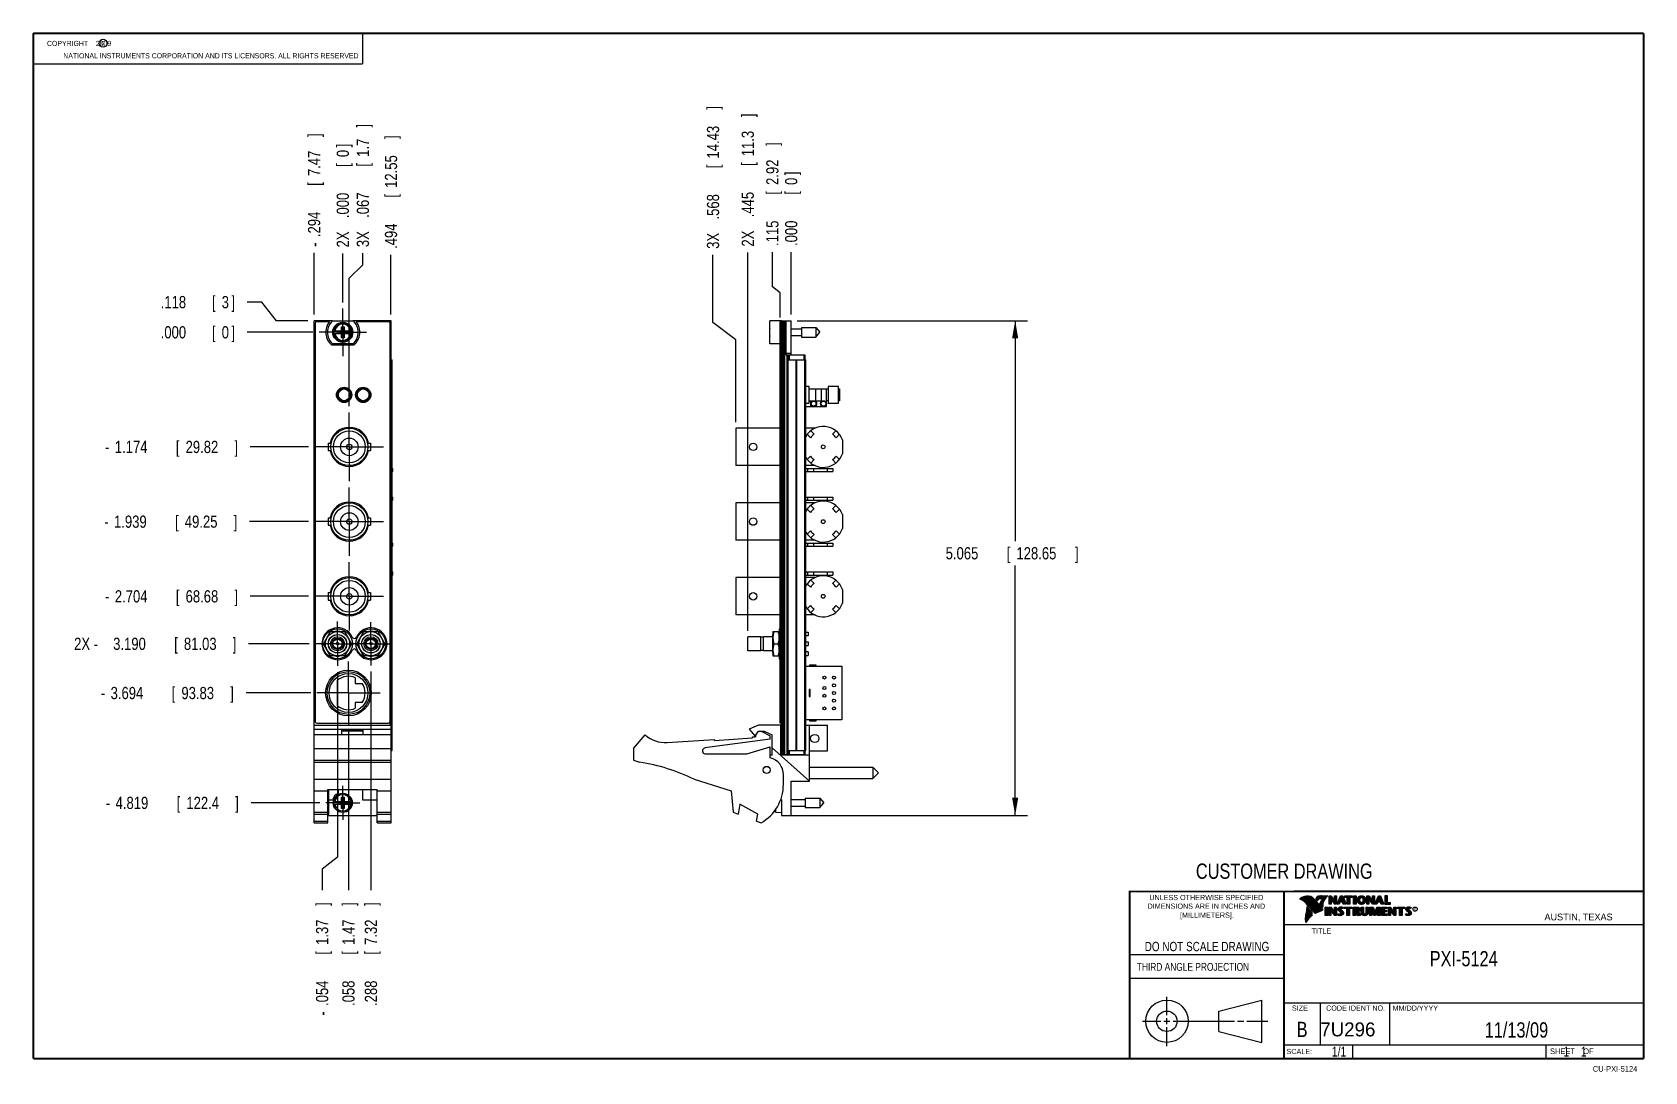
# Model space of a CAD drawing. Header units: inches. Extents: x 0.2 to 16.8, y 0.1 to 10.8.
import ezdxf
from ezdxf.enums import TextEntityAlignment as Align

# ---------------------------------------------------------------- set-up
doc = ezdxf.new("R2010")
doc.units = ezdxf.units.IN
doc.header["$LTSCALE"] = 0.935
doc.header["$MEASUREMENT"] = 0
doc.linetypes.add('CENTER', pattern=[0.6, 0.375, -0.075, 0.075, -0.075])
doc.layers.get('0').update_dxf_attribs({"linetype": 'CONTINUOUS'})
doc.layers.add('DEFAULT_1', color=7, linetype='CENTER')
doc.layers.add('DIMENSIONS', color=7, linetype='CONTINUOUS')
doc.styles.get("Standard").update_dxf_attribs({"font": 'txt', "width": 0.8})
doc.dimstyles.new('DIMSTYLE_1', dxfattribs={"dimtxt": 0.125, "dimasz": 0.18, "dimexe": 0.18, "dimexo": 0.0625, "dimgap": 0.09, "dimtad": 0, "dimtih": 1, "dimtoh": 1, "dimdec": 3, "dimzin": 4, "dimdsep": 46, "dimtxsty": 'STANDARD', "dimblk": '_FILLED', "dimblk1": '_FILLED', "dimblk2": '_FILLED', "dimcen": 0.09, "dimadec": 0, "dimazin": 0, "dimtp": 0.001, "dimtm": 0.001, "dimtfac": 1, "dimtdec": 3, "dimtofl": 0, "dimtmove": 0, "dimatfit": 3, "dimldrblk": '_FILLED', "dimfxl": 1, "dimtolj": 1, "dimtzin": 4, "dimarcsym": 0})
doc.dimstyles.new('DIMSTYLE_2', dxfattribs={"dimtxt": 0.125, "dimasz": 0.18, "dimexe": 0.18, "dimexo": 0.0625, "dimgap": 0.09, "dimtad": 0, "dimtih": 1, "dimtoh": 1, "dimdec": 3, "dimzin": 4, "dimdsep": 46, "dimtxsty": 'STANDARD', "dimblk": '_FILLED', "dimblk1": '_FILLED', "dimblk2": '_FILLED', "dimcen": 0.09, "dimadec": 0, "dimazin": 0, "dimtp": 0.001, "dimtm": 0.001, "dimtfac": 1, "dimtdec": 3, "dimtofl": 0, "dimtmove": 0, "dimatfit": 3, "dimldrblk": '_FILLED', "dimfxl": 1, "dimtolj": 1, "dimtzin": 4, "dimarcsym": 0})

msp = doc.modelspace()

# ---------------------------------------------------------------- texts
at = {"color": 2, "linetype": 'CONTINUOUS', "width": 0.8}
for s, height, p in [('c', 0.053, (0.946, 10.6363)), ('NATIONAL INSTRUMENTS CORPORATION AND ITS LICENSORS. ALL RIGHTS RESERVED', 0.053, (0.5583, 10.5016)), ('THIRD ANGLE PROJECTION', 0.08, (11.5564, 1.1584))]:
    msp.add_text(s, height=height, dxfattribs=at).set_placement(p)
at = {"color": 7, "linetype": 'CONTINUOUS', "width": 0.8}
for s, height, p in [('CUSTOMER DRAWING', 0.15625, (13.0668, 2.1001)), ('DO NOT SCALE DRAWING', 0.095, (12.2754, 1.3592)), ('B', 0.1562, (13.2497, 0.4798))]:
    msp.add_text(s, height=height, dxfattribs=at).set_placement(p, align=Align.CENTER)
at = {"color": 2, "linetype": 'CONTINUOUS'}
for s, p in [('DIMENSIONS ARE IN INCHES AND', (12.2688, 1.7933)), ('UNLESS OTHERWISE SPECIFIED', (12.2688, 1.8819)), ('[MILLIMETERS].', (12.2746, 1.7015))]:
    msp.add_text(s, height=0.053254, dxfattribs=at).set_placement(p, align=Align.CENTER)
for s, height, p in [('R', 0.0217, (14.3971, 1.7782)), ('AUSTIN, TEXAS', 0.069617, (15.7327, 1.6745)), ('TITLE', 0.05325, (13.3474, 1.5397)), ('SIZE', 0.05325, (13.1451, 0.7494)), ('MM/DD/YYYY', 0.05325, (14.1765, 0.7494)), ('SCALE:', 0.05325, (13.0904, 0.3053)), ('SHEET    OF', 0.057262, (15.7892, 0.3052))]:
    msp.add_text(s, height=height, dxfattribs=at).set_placement(p)
at = {"color": 2, "linetype": 'CONTINUOUS', "width": 0.95}
msp.add_text('CODE IDENT NO.', height=0.053254, dxfattribs=at).set_placement((13.7978, 0.7494), align=Align.CENTER)
at = {"color": 7, "linetype": 'CONTINUOUS'}
msp.add_text('7U296', height=0.14316, dxfattribs=at).set_placement((13.4363, 0.4866))
at = {"color": 7, "linetype": 'CONTINUOUS', "width": 0.8}
msp.add_text('1/1', height=0.1, dxfattribs=at).set_placement((13.7025, 0.2805), align=Align.RIGHT)
at = {"color": 2, "linetype": 'CONTINUOUS', "width": 0.8}
msp.add_text('CU-PXI-5124', height=0.057262, dxfattribs=at).set_placement((16.6837, 0.1254), align=Align.RIGHT)
at = {"color": 2, "linetype": 'CONTINUOUS', "insert": (0.3125, 10.6805), "char_height": 0.053, "width": 0.8904, "attachment_point": 1}
msp.add_mtext('    COPYRIGHT    2009', dxfattribs=at)
at = {"color": 7, "linetype": 'CONTINUOUS'}
for s, insert, char_height, width, attachment_point in [('PXI-5124\\P ', (14.9051, 1.3603), 0.15625, 1, 2), ('11/13/09 ', (15.4455, 0.6307), 0.15625, 1.125, 2), ('    1    1', (15.8075, 0.3805), 0.1, 0.8, 1)]:
    msp.add_mtext(s, dxfattribs=dict(at, insert=insert, char_height=char_height, width=width, attachment_point=attachment_point))

# ---------------------------------------------------------------- blocks, each defined once
blk = doc.blocks.new('*D0')
at = {"layer": 'DIMENSIONS', "color": 2, "linetype": 'CONTINUOUS'}
for p, q in [((2.593, 8.006), (2.443, 8.006)), ((2.744, 7.815), (2.593, 8.006)), ((3.065, 7.815), (2.744, 7.815))]:
    blk.add_line(p, q, dxfattribs=at)
at = {"layer": 'DIMENSIONS', "color": 2, "linetype": 'CONTINUOUS', "width": 0.8}
for s, p in [('.118', (1.556, 7.943)), ('[', (2.081, 7.943)), ('3', (2.181, 7.943)), (']', (2.281, 7.943))]:
    blk.add_text(s, height=0.125, dxfattribs=at).set_placement(p)
blk = doc.blocks.new('_FILLED')
at = {"color": 0, "linetype": 'BYBLOCK'}
blk.add_solid([(0, 0), (-1, 0.174), (-1, -0.174)], dxfattribs=at)
blk = doc.blocks.new('*D1')
at = {"layer": 'DIMENSIONS', "color": 2, "linetype": 'CONTINUOUS'}
blk.add_line((3.071, 6.523), (2.474, 6.523), dxfattribs=at)
at = {"layer": 'DIMENSIONS', "color": 2, "linetype": 'CONTINUOUS', "width": 0.8}
for s, p in [('-', (0.986, 6.46)), ('1.174', (1.086, 6.46)), ('[', (1.711, 6.46)), ('29.82', (1.811, 6.46)), (']', (2.311, 6.46))]:
    blk.add_text(s, height=0.125, dxfattribs=at).set_placement(p)
blk = doc.blocks.new('*D2')
at = {"layer": 'DIMENSIONS', "color": 2, "linetype": 'CONTINUOUS'}
blk.add_line((3.071, 5.758), (2.465, 5.758), dxfattribs=at)
at = {"layer": 'DIMENSIONS', "color": 2, "linetype": 'CONTINUOUS', "width": 0.8}
for s, p in [('1.939', (1.078, 5.695)), ('[', (1.703, 5.695)), ('49.25', (1.803, 5.695)), (']', (2.303, 5.695)), ('-', (0.978, 5.695))]:
    blk.add_text(s, height=0.125, dxfattribs=at).set_placement(p)
blk = doc.blocks.new('*D3')
at = {"layer": 'DIMENSIONS', "color": 2, "linetype": 'CONTINUOUS'}
blk.add_line((3.071, 4.993), (2.474, 4.993), dxfattribs=at)
at = {"layer": 'DIMENSIONS', "color": 2, "linetype": 'CONTINUOUS', "width": 0.8}
for s, p in [('-', (0.986, 4.93)), ('2.704', (1.086, 4.93)), ('[', (1.711, 4.93)), ('68.68', (1.811, 4.93)), (']', (2.311, 4.93))]:
    blk.add_text(s, height=0.125, dxfattribs=at).set_placement(p)
blk = doc.blocks.new('*D4')
at = {"layer": 'DIMENSIONS', "color": 2, "linetype": 'CONTINUOUS'}
blk.add_line((3.078, 4.507), (2.456, 4.507), dxfattribs=at)
at = {"layer": 'DIMENSIONS', "color": 2, "linetype": 'CONTINUOUS', "width": 0.8}
for s, p in [('2X -', (0.669, 4.444)), ('3.190', (1.069, 4.444)), ('[', (1.694, 4.444)), ('81.03', (1.794, 4.444)), (']', (2.294, 4.444))]:
    blk.add_text(s, height=0.125, dxfattribs=at).set_placement(p)
blk = doc.blocks.new('*D5')
at = {"layer": 'DIMENSIONS', "color": 2, "linetype": 'CONTINUOUS'}
blk.add_line((3.093, 4.003), (2.43, 4.003), dxfattribs=at)
at = {"layer": 'DIMENSIONS', "color": 2, "linetype": 'CONTINUOUS', "width": 0.8}
for s, p in [('-', (0.943, 3.94)), ('3.694', (1.043, 3.94)), ('[', (1.668, 3.94)), ('93.83', (1.768, 3.94)), (']', (2.268, 3.94))]:
    blk.add_text(s, height=0.125, dxfattribs=at).set_placement(p)
blk = doc.blocks.new('*D6')
at = {"layer": 'DIMENSIONS', "color": 2, "linetype": 'CONTINUOUS'}
blk.add_line((3.185, 2.878), (2.482, 2.878), dxfattribs=at)
at = {"layer": 'DIMENSIONS', "color": 2, "linetype": 'CONTINUOUS', "width": 0.8}
for s, p in [('-', (0.994, 2.815)), ('4.819', (1.094, 2.815)), ('[', (1.719, 2.815)), ('122.4', (1.819, 2.815)), (']', (2.319, 2.815))]:
    blk.add_text(s, height=0.125, dxfattribs=at).set_placement(p)
blk = doc.blocks.new('*D7')
at = {"layer": 'DIMENSIONS', "color": 2, "linetype": 'CONTINUOUS'}
blk.add_line((3.115, 7.697), (2.443, 7.697), dxfattribs=at)
at = {"layer": 'DIMENSIONS', "color": 2, "linetype": 'CONTINUOUS', "width": 0.8}
for s, p in [('[', (2.081, 7.634)), (']', (2.281, 7.634)), ('.000', (1.556, 7.634)), ('0', (2.181, 7.634))]:
    blk.add_text(s, height=0.125, dxfattribs=at).set_placement(p)
blk = doc.blocks.new('*D8')
at = {"layer": 'DIMENSIONS', "color": 2, "linetype": 'CONTINUOUS'}
for p, q in [((8.078, 7.815), (10.435, 7.815)), ((10.31, 7.815), (10.31, 5.559)), ((10.31, 2.75), (10.31, 5.309)), ((7.978, 2.75), (10.435, 2.75))]:
    blk.add_line(p, q, dxfattribs=at)
at = {"layer": 'DIMENSIONS', "color": 2, "linetype": 'CONTINUOUS', "xscale": 0.18, "yscale": 0.18, "zscale": 0.18}
for p, rotation in [((10.31, 7.815), 90), ((10.31, 2.75), 270)]:
    blk.add_blockref('_FILLED', p, dxfattribs=dict(at, rotation=rotation))
at = {"layer": 'DIMENSIONS', "color": 2, "linetype": 'CONTINUOUS', "width": 0.8}
for s, p in [('5.065', (9.598, 5.371)), ('[', (10.223, 5.371)), ('128.65', (10.323, 5.371)), (']', (10.923, 5.371))]:
    blk.add_text(s, height=0.125, dxfattribs=at).set_placement(p)
blk = doc.blocks.new('*D9')
at = {"layer": 'DIMENSIONS', "color": 2, "linetype": 'CONTINUOUS'}
for p, q in [((7.823, 8.163), (7.823, 8.517)), ((7.901, 8.1), (7.823, 8.163)), ((7.901, 7.847), (7.901, 8.1))]:
    blk.add_line(p, q, dxfattribs=at)
at = {"layer": 'DIMENSIONS', "color": 2, "linetype": 'CONTINUOUS', "width": 0.8}
for s, p in [(']', (7.885, 9.605)), ('2.92', (7.885, 9.205)), ('[', (7.885, 9.105)), ('.115', (7.885, 8.58))]:
    blk.add_text(s, height=0.125, rotation=90, dxfattribs=at).set_placement(p)
blk = doc.blocks.new('*D10')
at = {"layer": 'DIMENSIONS', "color": 2, "linetype": 'CONTINUOUS'}
for p, q in [((7.214, 7.796), (7.214, 8.489)), ((7.448, 7.62), (7.214, 7.796)), ((7.448, 6.776), (7.448, 7.62))]:
    blk.add_line(p, q, dxfattribs=at)
at = {"layer": 'DIMENSIONS', "color": 2, "linetype": 'CONTINUOUS', "width": 0.8}
for s, p in [(']', (7.277, 9.976)), ('14.43', (7.277, 9.476)), ('[', (7.277, 9.376)), ('.568', (7.277, 8.851)), ('3X ', (7.277, 8.551))]:
    blk.add_text(s, height=0.125, rotation=90, dxfattribs=at).set_placement(p)
blk = doc.blocks.new('*D11')
at = {"layer": 'DIMENSIONS', "color": 2, "linetype": 'CONTINUOUS'}
blk.add_line((7.571, 4.641), (7.571, 8.512), dxfattribs=at)
at = {"layer": 'DIMENSIONS', "color": 2, "linetype": 'CONTINUOUS', "width": 0.8}
for s, p in [(']', (7.633, 9.899)), ('11.3', (7.633, 9.499)), ('[', (7.633, 9.399)), ('.445', (7.633, 8.874)), ('2X ', (7.633, 8.574))]:
    blk.add_text(s, height=0.125, rotation=90, dxfattribs=at).set_placement(p)
blk = doc.blocks.new('*D12')
at = {"layer": 'DIMENSIONS', "color": 2, "linetype": 'CONTINUOUS'}
blk.add_line((8.016, 7.877), (8.016, 8.517), dxfattribs=at)
at = {"layer": 'DIMENSIONS', "color": 2, "linetype": 'CONTINUOUS', "width": 0.8}
for s, p in [(']', (8.078, 9.305)), ('0', (8.078, 9.205)), ('[', (8.078, 9.105)), ('.000', (8.078, 8.58))]:
    blk.add_text(s, height=0.125, rotation=90, dxfattribs=at).set_placement(p)
blk = doc.blocks.new('*D13')
at = {"layer": 'DIMENSIONS', "color": 2, "linetype": 'CONTINUOUS'}
for p, q in [((3.627, 8.386), (3.627, 8.505)), ((3.488, 8.25), (3.627, 8.386)), ((3.488, 6.94), (3.488, 8.25))]:
    blk.add_line(p, q, dxfattribs=at)
at = {"layer": 'DIMENSIONS', "color": 2, "linetype": 'CONTINUOUS', "width": 0.8}
for s, p in [(']', (3.69, 9.793)), ('1.7', (3.69, 9.493)), ('[', (3.69, 9.393)), ('.067', (3.69, 8.868)), ('3X ', (3.69, 8.568))]:
    blk.add_text(s, height=0.125, rotation=90, dxfattribs=at).set_placement(p)
blk = doc.blocks.new('*D14')
at = {"layer": 'DIMENSIONS', "color": 2, "linetype": 'CONTINUOUS'}
blk.add_line((3.127, 7.877), (3.127, 8.509), dxfattribs=at)
at = {"layer": 'DIMENSIONS', "color": 2, "linetype": 'CONTINUOUS', "width": 0.8}
for s, p in [(']', (3.19, 9.696)), ('7.47', (3.19, 9.296)), ('[', (3.19, 9.196)), ('.294', (3.19, 8.671)), ('-', (3.19, 8.571))]:
    blk.add_text(s, height=0.125, rotation=90, dxfattribs=at).set_placement(p)
blk = doc.blocks.new('*D15')
at = {"layer": 'DIMENSIONS', "color": 2, "linetype": 'CONTINUOUS'}
blk.add_line((3.915, 7.877), (3.915, 8.488), dxfattribs=at)
at = {"layer": 'DIMENSIONS', "color": 2, "linetype": 'CONTINUOUS', "width": 0.8}
for s, p in [(']', (3.978, 9.675)), ('12.55', (3.978, 9.175)), ('[', (3.978, 9.075)), ('.494', (3.978, 8.55))]:
    blk.add_text(s, height=0.125, rotation=90, dxfattribs=at).set_placement(p)
blk = doc.blocks.new('*D16')
at = {"layer": 'DIMENSIONS', "color": 2, "linetype": 'CONTINUOUS'}
blk.add_line((3.479, 3.616), (3.479, 1.985), dxfattribs=at)
at = {"layer": 'DIMENSIONS', "color": 2, "linetype": 'CONTINUOUS', "width": 0.8}
for s, p in [(']', (3.542, 1.823)), ('1.47', (3.542, 1.423)), ('[', (3.542, 1.323)), ('.058', (3.542, 0.798))]:
    blk.add_text(s, height=0.125, rotation=90, dxfattribs=at).set_placement(p)
blk = doc.blocks.new('*D17')
at = {"layer": 'DIMENSIONS', "color": 2, "linetype": 'CONTINUOUS'}
blk.add_line((3.709, 4.223), (3.709, 1.985), dxfattribs=at)
at = {"layer": 'DIMENSIONS', "color": 2, "linetype": 'CONTINUOUS', "width": 0.8}
for s, p in [(']', (3.772, 1.823)), ('7.32', (3.772, 1.423)), ('[', (3.772, 1.323)), ('.288', (3.772, 0.798))]:
    blk.add_text(s, height=0.125, rotation=90, dxfattribs=at).set_placement(p)
blk = doc.blocks.new('*D18')
at = {"layer": 'DIMENSIONS', "color": 2, "linetype": 'CONTINUOUS'}
for p, q in [((3.367, 4.217), (3.367, 2.32)), ((3.367, 2.32), (3.21, 2.199)), ((3.21, 2.199), (3.21, 1.985))]:
    blk.add_line(p, q, dxfattribs=at)
at = {"layer": 'DIMENSIONS', "color": 2, "linetype": 'CONTINUOUS', "width": 0.8}
for s, p in [(']', (3.272, 1.823)), ('1.37', (3.272, 1.423)), ('[', (3.272, 1.323)), ('.054', (3.272, 0.798)), ('-', (3.272, 0.698))]:
    blk.add_text(s, height=0.125, rotation=90, dxfattribs=at).set_placement(p)
blk = doc.blocks.new('*D19')
at = {"layer": 'DIMENSIONS', "color": 2, "linetype": 'CONTINUOUS'}
blk.add_line((3.421, 8.003), (3.421, 8.503), dxfattribs=at)
at = {"layer": 'DIMENSIONS', "color": 2, "linetype": 'CONTINUOUS', "width": 0.8}
for s, p in [(']', (3.484, 9.59)), ('[', (3.484, 9.39)), ('0', (3.484, 9.49)), ('.000', (3.484, 8.865)), ('2X ', (3.484, 8.565))]:
    blk.add_text(s, height=0.125, rotation=90, dxfattribs=at).set_placement(p)

# ---------------------------------------------------------------- dimensions: what is measured, and where the dimension line sits
at = {"layer": 'DIMENSIONS', "color": 2, "linetype": 'CONTINUOUS'}
for feature_location, offset, dtype, origin, text, picture, middle in [((7.4476993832, 6.7763457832), (-0.233586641, 1.7125055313), 0, (8.0156993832, 7.8148457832), '3X <>', '*D10', (7.2141127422, 9.3138513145)), ((7.5707, 4.6413), (0, 3.8702), 1, (8.0157, 7.8148), '2X <>', '*D11', (7.5707, 9.2865)), ((3.4885, 6.9403), (0.1389, 1.5649), 0, (3.4215, 7.9403), '3X <>', '*D13', (3.6274, 9.2302)), ((3.1275, 7.8773), (0, 0.6314), 1, (3.4215, 7.9403), '-<>', '*D14', (3.1275, 9.1838)), ((3.4214978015, 8.0028457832), (0, 0.5), 1, (3.4214978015, 7.9403457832), '2X <>', '*D19', (3.4214978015, 9.1278457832)), ((3.078, 4.5068), (-0.6219, 0), 0, (3.178, 7.6968), '2X -<>', '*D4', (1.5311, 4.5068)), ((3.093, 4.0028), (-0.6626, 0), 0, (3.178, 7.6968), '-<>', '*D5', (1.6554, 4.0028)), ((3.071, 5.7578), (-0.6058, 0), 0, (3.178, 7.6968), '-<>', '*D2', (1.6902, 5.7578)), ((3.071, 6.5228), (-0.5971, 0), 0, (3.178, 7.6968), '-<>', '*D1', (1.6989, 6.5228)), ((3.071, 4.9928), (-0.5971, 0), 0, (3.178, 7.6968), '-<>', '*D3', (1.6989, 4.9928)), ((3.185, 2.8778), (-0.7032, 0), 0, (3.178, 7.6968), '-<>', '*D6', (1.7068, 2.8778)), ((3.3674978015, 4.2173457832), (-0.1577818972, -2.232), 0, (3.4214978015, 7.6968457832), '-<>', '*D18', (3.2097159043, 1.3103457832))]:
    dim = msp.add_ordinate_dim(feature_location=feature_location, offset=offset, dtype=dtype, origin=origin, text=text, dimstyle='DIMSTYLE_1', dxfattribs=at)
    dim.commit()
    dim.dimension.update_dxf_attribs({"geometry": picture, "text_midpoint": middle})
for feature_location, offset, dtype, origin, picture, middle in [((3.9155, 7.8773), (0, 0.6103), 1, (3.4215, 7.9403), '*D15', (3.9155, 9.1627)), ((7.9006993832, 7.8473457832), (-0.0780627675, 0.6697754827), 0, (8.0156993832, 7.8148457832), '*D9', (7.8226366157, 9.1421212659)), ((8.0156993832, 7.8773457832), (0, 0.6397754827), 1, (8.0156993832, 7.8148457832), '*D12', (8.0156993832, 8.9921212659)), ((3.065, 7.8148), (-0.6216, 0.191), 0, (3.178, 7.6968), '*D0', (1.9684, 8.0059)), ((3.1154978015, 7.6968457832), (-0.6720797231, 0), 0, (3.1779978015, 7.6968457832), '*D7', (1.9684180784, 7.6968457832)), ((3.4795, 3.6163), (0, -1.631), 1, (3.4215, 7.6968), '*D16', (3.4795, 1.3603)), ((3.7095, 4.2228), (0, -2.2375), 1, (3.4215, 7.6968), '*D17', (3.7095, 1.3603))]:
    dim = msp.add_ordinate_dim(feature_location=feature_location, offset=offset, dtype=dtype, origin=origin, dimstyle='DIMSTYLE_1', dxfattribs=at)
    dim.commit()
    dim.dimension.update_dxf_attribs({"geometry": picture, "text_midpoint": middle})
dim = msp.add_linear_dim(base=(10.3104, 7.8148), p1=(7.9782, 2.7498), p2=(8.0782, 7.8148), angle=90, dimstyle='DIMSTYLE_2', dxfattribs=at)
dim.commit()
dim.dimension.update_dxf_attribs({"geometry": '*D8', "text_midpoint": (10.3104, 5.4339), "dimtype": 160})

# ---------------------------------------------------------------- linework, layer by layer
at = {"color": 2, "linetype": 'CONTINUOUS'}
for p, q in [((0.25, 10.7586), (3.625, 10.7586)), ((0.25, 10.7586), (0.25, 10.4456)), ((3.625, 10.7586), (3.625, 10.4456)), ((0.25, 10.4456), (3.625, 10.4456)), ((13.0652, 1.9695), (16.745, 1.9695)), ((13.0652, 1.9695), (13.0652, 0.2605)), ((13.2311, 1.8934), (13.2311, 1.8949)), ((13.2347, 1.8921), (13.2347, 1.8972)), ((13.2382, 1.8907), (13.2382, 1.8994)), ((13.2418, 1.8892), (13.2418, 1.9015)), ((13.2453, 1.8876), (13.2453, 1.9035)), ((13.2489, 1.8858), (13.2489, 1.9054)), ((13.2524, 1.8839), (13.2524, 1.9069)), ((13.256, 1.8818), (13.256, 1.9084)), ((13.2596, 1.8796), (13.2596, 1.9098)), ((13.2631, 1.8772), (13.2631, 1.9111)), ((13.2667, 1.8747), (13.2667, 1.9124)), ((13.2702, 1.872), (13.2702, 1.9135)), ((13.2738, 1.869), (13.2738, 1.9146)), ((13.2773, 1.8658), (13.2773, 1.9155)), ((13.2809, 1.8624), (13.2809, 1.9164)), ((13.2844, 1.8587), (13.2844, 1.9173)), ((13.288, 1.8549), (13.288, 1.9181)), ((13.2915, 1.851), (13.2915, 1.9188)), ((13.2951, 1.8471), (13.2951, 1.9194)), ((13.2987, 1.8431), (13.2987, 1.9198)), ((13.3022, 1.8391), (13.3022, 1.92)), ((13.3058, 1.8351), (13.3058, 1.9201)), ((13.3093, 1.8311), (13.3093, 1.9201)), ((13.3129, 1.827), (13.3129, 1.9199)), ((13.3164, 1.8229), (13.3164, 1.9196)), ((13.32, 1.8188), (13.32, 1.9192)), ((13.3235, 1.8146), (13.3235, 1.9186)), ((13.3271, 1.8104), (13.3271, 1.9179)), ((13.3306, 1.8062), (13.3306, 1.9172)), ((13.3342, 1.802), (13.3342, 1.9163)), ((13.3378, 1.7978), (13.3378, 1.9151)), ((13.3413, 1.7937), (13.3413, 1.9138)), ((13.3449, 1.7897), (13.3449, 1.9122)), ((13.3484, 1.7856), (13.3484, 1.9103)), ((13.352, 1.7817), (13.352, 1.9081)), ((13.3555, 1.7778), (13.3555, 1.9055)), ((13.3591, 1.7739), (13.3591, 1.9026)), ((13.3626, 1.7701), (13.3626, 1.8991)), ((13.3662, 1.7663), (13.3662, 1.8952)), ((13.3697, 1.7625), (13.3697, 1.8915)), ((13.3733, 1.7588), (13.3733, 1.8878)), ((13.3769, 1.7556), (13.3769, 1.8841)), ((13.3804, 1.7529), (13.3804, 1.8803)), ((13.384, 1.7512), (13.384, 1.8766)), ((13.3875, 1.7509), (13.3875, 1.8728)), ((13.4022, 1.878), (13.3901, 1.8922)), ((13.3911, 1.7518), (13.3911, 1.8691)), ((13.4029, 1.881), (13.3927, 1.893)), ((13.3946, 1.8908), (13.3946, 1.8999)), ((13.3946, 1.7533), (13.3946, 1.8653)), ((13.3982, 1.8866), (13.3982, 1.9062)), ((13.3982, 1.7548), (13.3982, 1.8615)), ((13.4017, 1.8824), (13.4017, 1.9101)), ((13.4017, 1.7563), (13.4017, 1.8574)), ((13.4053, 1.8823), (13.4053, 1.9129)), ((13.4053, 1.7578), (13.4053, 1.8531)), ((13.4088, 1.8844), (13.4088, 1.915)), ((13.4088, 1.7593), (13.4088, 1.8488)), ((13.4124, 1.887), (13.4124, 1.9167)), ((13.4124, 1.7609), (13.4124, 1.8445)), ((13.4159, 1.89), (13.4159, 1.9182)), ((13.4159, 1.7625), (13.4159, 1.8402)), ((13.4195, 1.8937), (13.4195, 1.9193)), ((13.4195, 1.7641), (13.4195, 1.8359)), ((13.4231, 1.8964), (13.4231, 1.9203)), ((13.4231, 1.7657), (13.4231, 1.8316)), ((13.4266, 1.8982), (13.4266, 1.9209)), ((13.4266, 1.7674), (13.4266, 1.8273)), ((13.4302, 1.8995), (13.4302, 1.9214)), ((13.4302, 1.7691), (13.4302, 1.823)), ((13.4414, 1.8328), (13.4319, 1.8437)), ((13.4337, 1.8997), (13.4337, 1.922)), ((13.4337, 1.7708), (13.4337, 1.8187)), ((13.4433, 1.8344), (13.4349, 1.844)), ((13.4373, 1.8991), (13.4373, 1.9224)), ((13.4373, 1.8413), (13.4373, 1.8491)), ((13.4408, 1.898), (13.4408, 1.9228)), ((13.4408, 1.8372), (13.4408, 1.8572)), ((13.4444, 1.8972), (13.4444, 1.9231)), ((13.4444, 1.8331), (13.4444, 1.8665)), ((13.4479, 1.8969), (13.4479, 1.9234)), ((13.4479, 1.8288), (13.4479, 1.873)), ((13.4515, 1.8966), (13.4515, 1.9236)), ((13.4515, 1.8247), (13.4515, 1.8764)), ((13.4529, 1.9261), (13.5132, 1.9271)), ((13.453, 1.9236), (13.5067, 1.9245)), ((13.455, 1.8965), (13.455, 1.9237)), ((13.455, 1.8207), (13.455, 1.878)), ((13.4586, 1.8964), (13.4586, 1.9237)), ((13.4586, 1.8303), (13.4586, 1.879)), ((13.4622, 1.8957), (13.4622, 1.9238)), ((13.4622, 1.8535), (13.4622, 1.8795)), ((13.4657, 1.8935), (13.4657, 1.9238)), ((13.4657, 1.8636), (13.4657, 1.8798)), ((13.4693, 1.872), (13.4693, 1.9239)), ((13.4728, 1.8794), (13.4728, 1.9239)), ((13.4764, 1.8859), (13.4764, 1.924)), ((13.4799, 1.8919), (13.4799, 1.924)), ((13.4835, 1.8973), (13.4835, 1.9241)), ((13.487, 1.9023), (13.487, 1.9242)), ((13.4906, 1.9069), (13.4906, 1.9242)), ((13.4941, 1.9112), (13.4941, 1.9243)), ((13.4977, 1.9153), (13.4977, 1.9243)), ((13.5013, 1.9191), (13.5013, 1.9244)), ((13.5261, 1.9263), (13.5451, 1.9263)), ((13.5261, 1.839), (13.5261, 1.9263)), ((13.5466, 1.839), (13.5261, 1.839)), ((13.5286, 1.9237), (13.5439, 1.9237)), ((13.5286, 1.8415), (13.5286, 1.9237)), ((13.5441, 1.8415), (13.5286, 1.8415)), ((13.5332, 1.8415), (13.5332, 1.9237)), ((13.5367, 1.8415), (13.5367, 1.9237)), ((13.5402, 1.8415), (13.5402, 1.9237)), ((13.5441, 1.8976), (13.5437, 1.9237)), ((13.5439, 1.9237), (13.5854, 1.869)), ((13.5873, 1.8415), (13.5441, 1.8976)), ((13.5441, 1.8976), (13.5441, 1.8415)), ((13.5451, 1.9263), (13.5829, 1.8765)), ((13.586, 1.839), (13.5466, 1.8902)), ((13.5466, 1.8902), (13.5466, 1.839)), ((13.5471, 1.8936), (13.5471, 1.9194)), ((13.5506, 1.8891), (13.5506, 1.9149)), ((13.5541, 1.8846), (13.5541, 1.9103)), ((13.5576, 1.8801), (13.5576, 1.9057)), ((13.561, 1.8756), (13.561, 1.9011)), ((13.5645, 1.8711), (13.5645, 1.8965)), ((13.568, 1.8665), (13.568, 1.8919)), ((13.5715, 1.862), (13.5715, 1.8874)), ((13.575, 1.8575), (13.575, 1.8828)), ((13.5784, 1.853), (13.5784, 1.8782)), ((13.5819, 1.8485), (13.5819, 1.8736)), ((13.5829, 1.9263), (13.6036, 1.9263)), ((13.5829, 1.8765), (13.5829, 1.9263)), ((13.5854, 1.9237), (13.6011, 1.9237)), ((13.5854, 1.869), (13.5854, 1.9237)), ((13.5854, 1.844), (13.5854, 1.869)), ((13.6036, 1.839), (13.586, 1.839)), ((13.6011, 1.8415), (13.5873, 1.8415)), ((13.5889, 1.8415), (13.5889, 1.9237)), ((13.5923, 1.8415), (13.5923, 1.9237)), ((13.5958, 1.8415), (13.5958, 1.9237)), ((13.5993, 1.8415), (13.5993, 1.9237)), ((13.6011, 1.9237), (13.6011, 1.8415)), ((13.6036, 1.9263), (13.6036, 1.839)), ((13.6088, 1.839), (13.6444, 1.9262)), ((13.6294, 1.839), (13.6088, 1.839)), ((13.6125, 1.8415), (13.6461, 1.9237)), ((13.6277, 1.8415), (13.6125, 1.8415)), ((13.6167, 1.8415), (13.6167, 1.8516)), ((13.6201, 1.8415), (13.6201, 1.8601)), ((13.6236, 1.8415), (13.6236, 1.8686)), ((13.6271, 1.8415), (13.6271, 1.8771)), ((13.6361, 1.8623), (13.6277, 1.8415)), ((13.6378, 1.8598), (13.6294, 1.839)), ((13.6306, 1.8486), (13.6306, 1.8857)), ((13.634, 1.8573), (13.634, 1.8942)), ((13.6665, 1.8623), (13.6361, 1.8623)), ((13.6375, 1.8623), (13.6375, 1.9027)), ((13.6647, 1.8598), (13.6378, 1.8598)), ((13.6388, 1.8711), (13.65, 1.9073)), ((13.6639, 1.8711), (13.6388, 1.8711)), ((13.641, 1.8781), (13.641, 1.9112)), ((13.641, 1.8623), (13.641, 1.8711)), ((13.6423, 1.8736), (13.6519, 1.9048)), ((13.6606, 1.8736), (13.6423, 1.8736)), ((13.6444, 1.9262), (13.6664, 1.9262)), ((13.6445, 1.8893), (13.6445, 1.9197)), ((13.6445, 1.8623), (13.6445, 1.8711)), ((13.6461, 1.9237), (13.6647, 1.9237)), ((13.6479, 1.9006), (13.6479, 1.9237)), ((13.6479, 1.8623), (13.6479, 1.8711)), ((13.65, 1.9073), (13.6541, 1.9073)), ((13.6514, 1.9073), (13.6514, 1.9237)), ((13.6514, 1.8623), (13.6514, 1.8711)), ((13.6519, 1.9048), (13.6521, 1.9048)), ((13.6521, 1.9048), (13.6606, 1.8736)), ((13.6541, 1.9073), (13.6639, 1.8711)), ((13.6549, 1.9043), (13.6549, 1.9237)), ((13.6549, 1.8623), (13.6549, 1.8711)), ((13.6584, 1.8915), (13.6584, 1.9237)), ((13.6584, 1.8623), (13.6584, 1.8711)), ((13.6618, 1.8787), (13.6618, 1.9237)), ((13.6618, 1.8623), (13.6618, 1.8711)), ((13.6647, 1.9237), (13.6959, 1.8415)), ((13.6717, 1.839), (13.6647, 1.8598)), ((13.6653, 1.8623), (13.6653, 1.922)), ((13.6664, 1.9262), (13.6995, 1.839)), ((13.6735, 1.8415), (13.6665, 1.8623)), ((13.6688, 1.8555), (13.6688, 1.9128)), ((13.6995, 1.839), (13.6717, 1.839)), ((13.6723, 1.8452), (13.6723, 1.9037)), ((13.6959, 1.8415), (13.6735, 1.8415)), ((13.6757, 1.8415), (13.6757, 1.8945)), ((13.6792, 1.8415), (13.6792, 1.8854)), ((13.6827, 1.8415), (13.6827, 1.8762)), ((13.6862, 1.8415), (13.6862, 1.8671)), ((13.6866, 1.9262), (13.7634, 1.9262)), ((13.6866, 1.9099), (13.6866, 1.9262)), ((13.7118, 1.9099), (13.6866, 1.9099)), ((13.6891, 1.9237), (13.7609, 1.9237)), ((13.6891, 1.9125), (13.6891, 1.9237)), ((13.7143, 1.9125), (13.6891, 1.9125)), ((13.6896, 1.8415), (13.6896, 1.8579)), ((13.6931, 1.9125), (13.6931, 1.9237)), ((13.6931, 1.8415), (13.6931, 1.8488)), ((13.6966, 1.9125), (13.6966, 1.9237)), ((13.7001, 1.9125), (13.7001, 1.9237)), ((13.7035, 1.9125), (13.7035, 1.9237)), ((13.707, 1.9125), (13.707, 1.9237)), ((13.7105, 1.9125), (13.7105, 1.9237)), ((13.7118, 1.839), (13.7118, 1.9099)), ((13.7382, 1.839), (13.7118, 1.839)), ((13.7143, 1.9125), (13.714, 1.9237)), ((13.7143, 1.8415), (13.7143, 1.9125)), ((13.7357, 1.8415), (13.7143, 1.8415)), ((13.7174, 1.8415), (13.7174, 1.9237)), ((13.7209, 1.8415), (13.7209, 1.9237)), ((13.7244, 1.8415), (13.7244, 1.9237)), ((13.7279, 1.8415), (13.7279, 1.9237)), ((13.7313, 1.8415), (13.7313, 1.9237)), ((13.7357, 1.9125), (13.7348, 1.9237)), ((13.7609, 1.9125), (13.7357, 1.9125)), ((13.7357, 1.9125), (13.7357, 1.8415)), ((13.7634, 1.9099), (13.7382, 1.9099)), ((13.7382, 1.9099), (13.7382, 1.839)), ((13.7383, 1.9125), (13.7383, 1.9237)), ((13.7418, 1.9125), (13.7418, 1.9237)), ((13.7452, 1.9125), (13.7452, 1.9237)), ((13.7487, 1.9125), (13.7487, 1.9237)), ((13.7522, 1.9125), (13.7522, 1.9237)), ((13.7557, 1.9125), (13.7557, 1.9237)), ((13.7591, 1.9125), (13.7591, 1.9237)), ((13.7609, 1.9237), (13.7609, 1.9125)), ((13.7634, 1.9262), (13.7634, 1.9099)), ((13.7768, 1.9262), (13.8031, 1.9262)), ((13.7768, 1.839), (13.7768, 1.9262)), ((13.8031, 1.839), (13.7768, 1.839)), ((13.7794, 1.9237), (13.8006, 1.9237)), ((13.7794, 1.8415), (13.7794, 1.9237)), ((13.8006, 1.8415), (13.7794, 1.8415)), ((13.7835, 1.8415), (13.7835, 1.9237)), ((13.787, 1.8415), (13.787, 1.9237)), ((13.7904, 1.8415), (13.7904, 1.9237)), ((13.7939, 1.8415), (13.7939, 1.9237)), ((13.7974, 1.8415), (13.7974, 1.9237)), ((13.8006, 1.9237), (13.8006, 1.8415)), ((13.8031, 1.9262), (13.8031, 1.839)), ((13.8154, 1.8853), (13.8155, 1.8871)), ((13.8154, 1.8834), (13.8154, 1.8853)), ((13.8154, 1.8816), (13.8154, 1.8834)), ((13.8155, 1.8797), (13.8154, 1.8816)), ((13.8155, 1.8871), (13.8157, 1.8889)), ((13.8157, 1.8779), (13.8155, 1.8797)), ((13.8157, 1.8889), (13.8159, 1.8907)), ((13.8159, 1.876), (13.8157, 1.8779)), ((13.8159, 1.8907), (13.8161, 1.8924)), ((13.8162, 1.8742), (13.8159, 1.876)), ((13.8161, 1.8924), (13.8165, 1.8941)), ((13.8166, 1.8724), (13.8162, 1.8742)), ((13.8165, 1.8941), (13.8169, 1.8958)), ((13.817, 1.8706), (13.8166, 1.8724)), ((13.8169, 1.8958), (13.8174, 1.8975)), ((13.8174, 1.8689), (13.817, 1.8706)), ((13.8174, 1.8975), (13.8179, 1.8991)), ((13.8179, 1.8672), (13.8174, 1.8689)), ((13.8179, 1.8991), (13.8185, 1.9006)), ((13.8179, 1.8852), (13.818, 1.8869)), ((13.8179, 1.8834), (13.8179, 1.8852)), ((13.818, 1.8817), (13.8179, 1.8834)), ((13.8185, 1.8655), (13.8179, 1.8672)), ((13.818, 1.8869), (13.8182, 1.8886)), ((13.8181, 1.8799), (13.818, 1.8817)), ((13.8182, 1.8781), (13.8181, 1.8799)), ((13.8182, 1.8886), (13.8184, 1.8903)), ((13.8184, 1.8764), (13.8182, 1.8781)), ((13.8184, 1.8903), (13.8186, 1.892)), ((13.8187, 1.8746), (13.8184, 1.8764)), ((13.8185, 1.9006), (13.8191, 1.9021)), ((13.8191, 1.8639), (13.8185, 1.8655)), ((13.8186, 1.892), (13.819, 1.8936)), ((13.8191, 1.8729), (13.8187, 1.8746)), ((13.819, 1.8936), (13.8193, 1.8952)), ((13.8191, 1.9021), (13.8198, 1.9036)), ((13.8194, 1.8712), (13.8191, 1.8729)), ((13.8198, 1.8623), (13.8191, 1.8639)), ((13.8193, 1.8952), (13.8198, 1.8967)), ((13.8199, 1.8696), (13.8194, 1.8712)), ((13.8198, 1.9036), (13.8206, 1.9051)), ((13.8198, 1.8967), (13.8203, 1.8982)), ((13.8205, 1.8607), (13.8198, 1.8623)), ((13.8204, 1.8679), (13.8199, 1.8696)), ((13.8203, 1.8982), (13.8208, 1.8997)), ((13.8209, 1.8664), (13.8204, 1.8679)), ((13.8213, 1.8592), (13.8205, 1.8607)), ((13.8206, 1.9051), (13.8214, 1.9065)), ((13.8208, 1.8997), (13.8214, 1.9011)), ((13.8209, 1.8664), (13.8208, 1.8997)), ((13.8215, 1.8648), (13.8209, 1.8664)), ((13.8221, 1.8578), (13.8213, 1.8592)), ((13.8214, 1.9065), (13.8223, 1.9079)), ((13.8214, 1.9011), (13.8221, 1.9025)), ((13.8221, 1.8633), (13.8215, 1.8648)), ((13.8221, 1.9025), (13.8228, 1.9038)), ((13.8228, 1.8619), (13.8221, 1.8633)), ((13.823, 1.8563), (13.8221, 1.8578)), ((13.8223, 1.9079), (13.8232, 1.9092)), ((13.8228, 1.9038), (13.8236, 1.9052)), ((13.8235, 1.8604), (13.8228, 1.8619)), ((13.8239, 1.855), (13.823, 1.8563)), ((13.8232, 1.9092), (13.8243, 1.9106)), ((13.8243, 1.8591), (13.8235, 1.8604)), ((13.8236, 1.9052), (13.8244, 1.9065)), ((13.8249, 1.8536), (13.8239, 1.855)), ((13.8243, 1.9106), (13.8253, 1.9119)), ((13.8243, 1.8591), (13.8244, 1.9065)), ((13.8251, 1.8577), (13.8243, 1.8591)), ((13.8244, 1.9065), (13.8253, 1.9077)), ((13.826, 1.8523), (13.8249, 1.8536)), ((13.826, 1.8564), (13.8251, 1.8577)), ((13.8253, 1.9119), (13.8265, 1.9132)), ((13.8253, 1.9077), (13.8262, 1.909)), ((13.8269, 1.8552), (13.826, 1.8564)), ((13.8271, 1.8511), (13.826, 1.8523)), ((13.8262, 1.909), (13.8273, 1.9102)), ((13.8265, 1.9132), (13.8276, 1.9144)), ((13.8279, 1.854), (13.8269, 1.8552)), ((13.8282, 1.8499), (13.8271, 1.8511)), ((13.8273, 1.9102), (13.8283, 1.9114)), ((13.8276, 1.9144), (13.8288, 1.9156)), ((13.8279, 1.854), (13.8283, 1.9114)), ((13.8289, 1.8528), (13.8279, 1.854)), ((13.8294, 1.8487), (13.8282, 1.8499)), ((13.8283, 1.9114), (13.8294, 1.9126)), ((13.8288, 1.9156), (13.8301, 1.9167)), ((13.83, 1.8517), (13.8289, 1.8528)), ((13.8294, 1.9126), (13.8306, 1.9137)), ((13.8306, 1.8476), (13.8294, 1.8487)), ((13.8311, 1.8506), (13.83, 1.8517)), ((13.8301, 1.9167), (13.8314, 1.9178)), ((13.8306, 1.9137), (13.8318, 1.9148)), ((13.8319, 1.8466), (13.8306, 1.8476)), ((13.8311, 1.8506), (13.8318, 1.9148)), ((13.8323, 1.8496), (13.8311, 1.8506)), ((13.8314, 1.9178), (13.8327, 1.9188)), ((13.8318, 1.9148), (13.833, 1.9158)), ((13.8332, 1.8456), (13.8319, 1.8466)), ((13.8335, 1.8486), (13.8323, 1.8496)), ((13.8327, 1.9188), (13.834, 1.9198)), ((13.833, 1.9158), (13.8342, 1.9168)), ((13.8346, 1.8447), (13.8332, 1.8456)), ((13.8347, 1.8477), (13.8335, 1.8486)), ((13.834, 1.9198), (13.8354, 1.9207)), ((13.8342, 1.9168), (13.8355, 1.9177)), ((13.836, 1.8438), (13.8346, 1.8447)), ((13.8347, 1.8477), (13.8355, 1.9177)), ((13.836, 1.8468), (13.8347, 1.8477)), ((13.8354, 1.9207), (13.8368, 1.9215)), ((13.8355, 1.9177), (13.8368, 1.9185)), ((13.8373, 1.846), (13.836, 1.8468)), ((13.8374, 1.843), (13.836, 1.8438)), ((13.8368, 1.9215), (13.8382, 1.9223)), ((13.8368, 1.9185), (13.8381, 1.9193)), ((13.8386, 1.8452), (13.8373, 1.846)), ((13.839, 1.8423), (13.8374, 1.843)), ((13.8381, 1.9193), (13.8394, 1.92)), ((13.8386, 1.8452), (13.8381, 1.9193)), ((13.8382, 1.9223), (13.8397, 1.923)), ((13.84, 1.8445), (13.8386, 1.8452)), ((13.8405, 1.8416), (13.839, 1.8423)), ((13.8394, 1.92), (13.8408, 1.9207)), ((13.8397, 1.923), (13.8412, 1.9237)), ((13.8397, 1.8857), (13.8398, 1.8868)), ((13.8397, 1.8845), (13.8397, 1.8857)), ((13.8397, 1.8833), (13.8397, 1.8845)), ((13.8397, 1.8821), (13.8397, 1.8833)), ((13.8397, 1.8809), (13.8397, 1.8821)), ((13.8398, 1.8796), (13.8397, 1.8809)), ((13.8398, 1.8868), (13.8399, 1.888)), ((13.8399, 1.8784), (13.8398, 1.8796)), ((13.8399, 1.888), (13.84, 1.8891)), ((13.84, 1.8773), (13.8399, 1.8784)), ((13.84, 1.8891), (13.8401, 1.8902)), ((13.8401, 1.8761), (13.84, 1.8773)), ((13.8415, 1.8439), (13.84, 1.8445)), ((13.8401, 1.8902), (13.8402, 1.8913)), ((13.8402, 1.8749), (13.8401, 1.8761)), ((13.8402, 1.8913), (13.8403, 1.8924)), ((13.8404, 1.8738), (13.8402, 1.8749)), ((13.8403, 1.8924), (13.8405, 1.8934)), ((13.8405, 1.8727), (13.8404, 1.8738)), ((13.8405, 1.8934), (13.8407, 1.8944)), ((13.8407, 1.8716), (13.8405, 1.8727)), ((13.8421, 1.8409), (13.8405, 1.8416)), ((13.8407, 1.8944), (13.8409, 1.8954)), ((13.841, 1.8706), (13.8407, 1.8716)), ((13.8408, 1.9207), (13.8422, 1.9213)), ((13.8409, 1.8954), (13.8411, 1.8963)), ((13.8412, 1.8696), (13.841, 1.8706)), ((13.8411, 1.8963), (13.8414, 1.8972)), ((13.8412, 1.9237), (13.8427, 1.9243)), ((13.8414, 1.8686), (13.8412, 1.8696)), ((13.8414, 1.8972), (13.8416, 1.8981)), ((13.8417, 1.8677), (13.8414, 1.8686)), ((13.8415, 1.8439), (13.8417, 1.8678)), ((13.843, 1.8433), (13.8415, 1.8439)), ((13.8416, 1.8981), (13.8419, 1.899)), ((13.842, 1.8667), (13.8417, 1.8677)), ((13.8419, 1.899), (13.8422, 1.8999)), ((13.842, 1.8991), (13.8422, 1.9213)), ((13.8423, 1.8658), (13.842, 1.8667)), ((13.8438, 1.8404), (13.8421, 1.8409)), ((13.8422, 1.9213), (13.8436, 1.9219)), ((13.8422, 1.8999), (13.8426, 1.9007)), ((13.8422, 1.8844), (13.8423, 1.8856)), ((13.8422, 1.8833), (13.8422, 1.8844)), ((13.8422, 1.8821), (13.8422, 1.8833)), ((13.8423, 1.8809), (13.8422, 1.8821)), ((13.8423, 1.8867), (13.8424, 1.8878)), ((13.8423, 1.8856), (13.8423, 1.8867)), ((13.8423, 1.8798), (13.8423, 1.8809)), ((13.8424, 1.8786), (13.8423, 1.8798)), ((13.8427, 1.865), (13.8423, 1.8658)), ((13.8424, 1.8878), (13.8425, 1.8889)), ((13.8425, 1.8775), (13.8424, 1.8786)), ((13.8425, 1.8889), (13.8426, 1.89)), ((13.8426, 1.8764), (13.8425, 1.8775)), ((13.8426, 1.9007), (13.843, 1.9016)), ((13.8426, 1.89), (13.8427, 1.891)), ((13.8427, 1.8753), (13.8426, 1.8764)), ((13.8427, 1.9243), (13.8443, 1.9248)), ((13.8427, 1.891), (13.8428, 1.892)), ((13.8429, 1.8742), (13.8427, 1.8753)), ((13.8431, 1.8641), (13.8427, 1.865)), ((13.8428, 1.892), (13.843, 1.893)), ((13.843, 1.8731), (13.8429, 1.8742)), ((13.843, 1.9016), (13.8434, 1.9024)), ((13.843, 1.893), (13.8432, 1.8939)), ((13.8432, 1.8721), (13.843, 1.8731)), ((13.8445, 1.8428), (13.843, 1.8433)), ((13.8434, 1.8633), (13.8431, 1.8641)), ((13.8432, 1.8939), (13.8434, 1.8948)), ((13.8434, 1.8712), (13.8432, 1.8721)), ((13.8434, 1.9024), (13.8438, 1.9032)), ((13.8434, 1.8948), (13.8436, 1.8957)), ((13.8436, 1.8702), (13.8434, 1.8712)), ((13.8439, 1.8625), (13.8434, 1.8633)), ((13.8436, 1.9219), (13.8451, 1.9224)), ((13.8436, 1.8957), (13.8438, 1.8965)), ((13.8439, 1.8693), (13.8436, 1.8702)), ((13.8438, 1.9032), (13.8443, 1.904)), ((13.8438, 1.8965), (13.844, 1.8974)), ((13.8455, 1.8399), (13.8438, 1.8404)), ((13.8441, 1.8684), (13.8439, 1.8693)), ((13.8443, 1.8617), (13.8439, 1.8625)), ((13.844, 1.8974), (13.8443, 1.8982)), ((13.8444, 1.8676), (13.8441, 1.8684)), ((13.8443, 1.9248), (13.8459, 1.9253)), ((13.8443, 1.904), (13.8447, 1.9047)), ((13.8443, 1.8982), (13.8446, 1.899)), ((13.8448, 1.8609), (13.8443, 1.8617)), ((13.8447, 1.8667), (13.8444, 1.8676)), ((13.8462, 1.8423), (13.8445, 1.8428)), ((13.8446, 1.899), (13.8449, 1.8997)), ((13.8447, 1.9047), (13.8453, 1.9055)), ((13.845, 1.8659), (13.8447, 1.8667)), ((13.8453, 1.8602), (13.8448, 1.8609)), ((13.8449, 1.8997), (13.8453, 1.9005)), ((13.8454, 1.8651), (13.845, 1.8659)), ((13.8451, 1.9224), (13.8466, 1.9229)), ((13.8453, 1.9055), (13.8451, 1.9224)), ((13.8453, 1.9055), (13.8458, 1.9062)), ((13.8453, 1.9005), (13.8456, 1.9012)), ((13.8458, 1.8595), (13.8453, 1.8602)), ((13.8457, 1.8644), (13.8454, 1.8651)), ((13.8473, 1.8395), (13.8455, 1.8399)), ((13.8456, 1.9012), (13.846, 1.902)), ((13.8461, 1.8637), (13.8457, 1.8644)), ((13.8458, 1.9062), (13.8464, 1.9068)), ((13.8464, 1.8588), (13.8458, 1.8595)), ((13.846, 1.8424), (13.8458, 1.8595)), ((13.8459, 1.9253), (13.8476, 1.9257)), ((13.846, 1.902), (13.8464, 1.9027)), ((13.8465, 1.863), (13.8461, 1.8637)), ((13.8478, 1.8419), (13.8462, 1.8423)), ((13.8464, 1.9068), (13.847, 1.9074)), ((13.8464, 1.9027), (13.8468, 1.9033)), ((13.847, 1.8581), (13.8464, 1.8588)), ((13.8469, 1.8623), (13.8465, 1.863)), ((13.8466, 1.9229), (13.8481, 1.9233)), ((13.8468, 1.9033), (13.8473, 1.9039)), ((13.8473, 1.8617), (13.8469, 1.8623)), ((13.847, 1.9074), (13.8477, 1.908)), ((13.8477, 1.8575), (13.847, 1.8581)), ((13.8473, 1.9039), (13.8478, 1.9045)), ((13.8478, 1.8611), (13.8473, 1.8617)), ((13.8491, 1.8391), (13.8473, 1.8395)), ((13.8476, 1.9257), (13.8492, 1.9261)), ((13.8477, 1.908), (13.8483, 1.9086)), ((13.8483, 1.857), (13.8477, 1.8575)), ((13.8478, 1.9045), (13.8482, 1.9051)), ((13.8483, 1.8605), (13.8478, 1.8611)), ((13.8495, 1.8416), (13.8478, 1.8419)), ((13.8481, 1.9233), (13.8497, 1.9236)), ((13.8482, 1.9051), (13.8488, 1.9056)), ((13.8483, 1.9086), (13.849, 1.9091)), ((13.8488, 1.8599), (13.8483, 1.8605)), ((13.849, 1.8564), (13.8483, 1.857)), ((13.8488, 1.9056), (13.8493, 1.9061)), ((13.8494, 1.8594), (13.8488, 1.8599)), ((13.849, 1.9091), (13.8497, 1.9095)), ((13.8498, 1.8559), (13.849, 1.8564)), ((13.8509, 1.8388), (13.8491, 1.8391)), ((13.8492, 1.9261), (13.8509, 1.9264)), ((13.8493, 1.9061), (13.8498, 1.9065)), ((13.8499, 1.8589), (13.8494, 1.8594)), ((13.8495, 1.9094), (13.8495, 1.9236)), ((13.8495, 1.8416), (13.8495, 1.8561)), ((13.8513, 1.8413), (13.8495, 1.8416)), ((13.8497, 1.9236), (13.8513, 1.9239)), ((13.8497, 1.9095), (13.8505, 1.9099)), ((13.8498, 1.9065), (13.8504, 1.9069)), ((13.8505, 1.8555), (13.8498, 1.8559)), ((13.8505, 1.8585), (13.8499, 1.8589)), ((13.8504, 1.9069), (13.851, 1.9073)), ((13.8505, 1.9099), (13.8512, 1.9103)), ((13.8511, 1.8581), (13.8505, 1.8585)), ((13.8513, 1.8551), (13.8505, 1.8555)), ((13.8509, 1.9264), (13.8527, 1.9266)), ((13.8528, 1.8386), (13.8509, 1.8388)), ((13.851, 1.9073), (13.8516, 1.9077)), ((13.8518, 1.8577), (13.8511, 1.8581)), ((13.8512, 1.9103), (13.852, 1.9106)), ((13.8513, 1.9239), (13.853, 1.9241)), ((13.8521, 1.8547), (13.8513, 1.8551)), ((13.853, 1.8411), (13.8513, 1.8413)), ((13.8516, 1.9077), (13.8523, 1.908)), ((13.8524, 1.8574), (13.8518, 1.8577)), ((13.852, 1.9106), (13.8528, 1.9109)), ((13.853, 1.8544), (13.8521, 1.8547)), ((13.8523, 1.908), (13.8529, 1.9083)), ((13.8531, 1.8571), (13.8524, 1.8574)), ((13.8527, 1.9266), (13.8544, 1.9268)), ((13.8528, 1.9109), (13.8536, 1.9111)), ((13.8547, 1.8384), (13.8528, 1.8386)), ((13.8529, 1.9083), (13.8536, 1.9085)), ((13.853, 1.9241), (13.8546, 1.9243)), ((13.853, 1.9109), (13.853, 1.9241)), ((13.8538, 1.8542), (13.853, 1.8544)), ((13.853, 1.8411), (13.853, 1.8544)), ((13.8548, 1.841), (13.853, 1.8411)), ((13.8538, 1.8568), (13.8531, 1.8571)), ((13.8536, 1.9111), (13.8545, 1.9113)), ((13.8536, 1.9085), (13.8543, 1.9087)), ((13.8545, 1.8566), (13.8538, 1.8568)), ((13.8547, 1.854), (13.8538, 1.8542)), ((13.8543, 1.9087), (13.855, 1.9089)), ((13.8544, 1.9268), (13.8561, 1.9269)), ((13.8545, 1.9113), (13.8553, 1.9115)), ((13.8552, 1.8564), (13.8545, 1.8566)), ((13.8546, 1.9243), (13.8563, 1.9244)), ((13.8556, 1.8538), (13.8547, 1.854)), ((13.8565, 1.8384), (13.8547, 1.8384)), ((13.8566, 1.8409), (13.8548, 1.841)), ((13.855, 1.9089), (13.8557, 1.909)), ((13.8559, 1.8563), (13.8552, 1.8564)), ((13.8553, 1.9115), (13.8562, 1.9116)), ((13.8565, 1.8537), (13.8556, 1.8538)), ((13.8557, 1.909), (13.8565, 1.9091)), ((13.8567, 1.8562), (13.8559, 1.8563)), ((13.8561, 1.9269), (13.8579, 1.927)), ((13.8562, 1.9116), (13.8571, 1.9117)), ((13.8563, 1.9244), (13.8579, 1.9245)), ((13.8565, 1.9116), (13.8565, 1.9244)), ((13.8565, 1.9091), (13.8572, 1.9092)), ((13.8574, 1.8537), (13.8565, 1.8537)), ((13.8565, 1.8409), (13.8565, 1.8537)), ((13.8584, 1.8383), (13.8565, 1.8384)), ((13.8584, 1.8408), (13.8566, 1.8409)), ((13.8574, 1.8562), (13.8567, 1.8562)), ((13.8571, 1.9117), (13.858, 1.9117)), ((13.8572, 1.9092), (13.858, 1.9092)), ((13.8582, 1.8562), (13.8574, 1.8562)), ((13.8583, 1.8537), (13.8574, 1.8537)), ((13.8579, 1.927), (13.8596, 1.927)), ((13.8579, 1.9245), (13.8596, 1.9244)), ((13.858, 1.9117), (13.8589, 1.9117)), ((13.858, 1.9092), (13.8587, 1.9091)), ((13.8589, 1.8563), (13.8582, 1.8562)), ((13.8592, 1.8537), (13.8583, 1.8537)), ((13.8601, 1.8409), (13.8584, 1.8408)), ((13.8602, 1.8384), (13.8584, 1.8383)), ((13.8587, 1.9091), (13.8595, 1.9091)), ((13.8589, 1.9117), (13.8598, 1.9116)), ((13.8597, 1.8564), (13.8589, 1.8563)), ((13.8601, 1.8539), (13.8592, 1.8537)), ((13.8595, 1.9091), (13.8602, 1.909)), ((13.8596, 1.927), (13.8614, 1.9269)), ((13.8596, 1.9244), (13.8612, 1.9243)), ((13.8605, 1.8565), (13.8597, 1.8564)), ((13.8598, 1.9116), (13.8607, 1.9114)), ((13.8599, 1.8409), (13.8601, 1.8539)), ((13.861, 1.854), (13.8601, 1.8539)), ((13.8618, 1.841), (13.8601, 1.8409)), ((13.8602, 1.909), (13.861, 1.9088)), ((13.862, 1.8384), (13.8602, 1.8384)), ((13.8612, 1.8567), (13.8605, 1.8565)), ((13.8607, 1.9114), (13.8616, 1.9113)), ((13.861, 1.9114), (13.8612, 1.9243)), ((13.861, 1.9088), (13.8617, 1.9086)), ((13.8619, 1.8542), (13.861, 1.854)), ((13.8612, 1.9243), (13.8628, 1.9242)), ((13.862, 1.8569), (13.8612, 1.8567)), ((13.8614, 1.9269), (13.8631, 1.9267)), ((13.8616, 1.9113), (13.8624, 1.911)), ((13.8617, 1.9086), (13.8624, 1.9084)), ((13.8635, 1.8411), (13.8618, 1.841)), ((13.8627, 1.8545), (13.8619, 1.8542)), ((13.8627, 1.8571), (13.862, 1.8569)), ((13.8638, 1.8386), (13.862, 1.8384)), ((13.8624, 1.911), (13.8632, 1.9108)), ((13.8624, 1.9084), (13.8631, 1.9081)), ((13.8634, 1.8574), (13.8627, 1.8571)), ((13.8636, 1.8547), (13.8627, 1.8545)), ((13.8628, 1.9242), (13.8644, 1.924)), ((13.8631, 1.9267), (13.8648, 1.9265)), ((13.8631, 1.9081), (13.8638, 1.9079)), ((13.8632, 1.9108), (13.864, 1.9105)), ((13.8641, 1.8577), (13.8634, 1.8574)), ((13.8634, 1.8411), (13.8636, 1.8547)), ((13.8652, 1.8413), (13.8635, 1.8411)), ((13.8644, 1.8551), (13.8636, 1.8547)), ((13.8638, 1.9079), (13.8645, 1.9076)), ((13.8656, 1.8388), (13.8638, 1.8386)), ((13.864, 1.9105), (13.8648, 1.9102)), ((13.8647, 1.858), (13.8641, 1.8577)), ((13.8643, 1.9104), (13.8644, 1.924)), ((13.8644, 1.924), (13.8661, 1.9237)), ((13.8652, 1.8554), (13.8644, 1.8551)), ((13.8645, 1.9076), (13.8651, 1.9072)), ((13.8653, 1.8584), (13.8647, 1.858)), ((13.8648, 1.9265), (13.8665, 1.9262)), ((13.8648, 1.9102), (13.8656, 1.9098)), ((13.8651, 1.9072), (13.8657, 1.9069)), ((13.8659, 1.8558), (13.8652, 1.8554)), ((13.8668, 1.8416), (13.8652, 1.8413)), ((13.8659, 1.8588), (13.8653, 1.8584)), ((13.8656, 1.9098), (13.8663, 1.9094)), ((13.8673, 1.8391), (13.8656, 1.8388)), ((13.8657, 1.9069), (13.8662, 1.9065)), ((13.8665, 1.8592), (13.8659, 1.8588)), ((13.8667, 1.8562), (13.8659, 1.8558)), ((13.8661, 1.9237), (13.8676, 1.9233)), ((13.8662, 1.9065), (13.8668, 1.9061)), ((13.8663, 1.9094), (13.867, 1.909)), ((13.8665, 1.9262), (13.8682, 1.9258)), ((13.867, 1.8596), (13.8665, 1.8592)), ((13.8674, 1.8567), (13.8667, 1.8562)), ((13.8668, 1.9061), (13.8673, 1.9056)), ((13.8685, 1.842), (13.8668, 1.8416)), ((13.8669, 1.8416), (13.867, 1.8565)), ((13.867, 1.909), (13.8677, 1.9085)), ((13.8675, 1.8601), (13.867, 1.8596)), ((13.8673, 1.9056), (13.8677, 1.9052)), ((13.869, 1.8395), (13.8673, 1.8391)), ((13.8681, 1.8572), (13.8674, 1.8567)), ((13.8675, 1.9087), (13.8676, 1.9233)), ((13.868, 1.8606), (13.8675, 1.8601)), ((13.8676, 1.9233), (13.8692, 1.9229)), ((13.8677, 1.9085), (13.8683, 1.908)), ((13.8677, 1.9052), (13.8682, 1.9047)), ((13.8684, 1.8612), (13.868, 1.8606)), ((13.8687, 1.8577), (13.8681, 1.8572)), ((13.8682, 1.9258), (13.8699, 1.9254)), ((13.8682, 1.9047), (13.8686, 1.9042)), ((13.8683, 1.908), (13.869, 1.9075)), ((13.8688, 1.8618), (13.8684, 1.8612)), ((13.8701, 1.8424), (13.8685, 1.842)), ((13.8686, 1.9042), (13.869, 1.9037)), ((13.8693, 1.8583), (13.8687, 1.8577)), ((13.8693, 1.8624), (13.8688, 1.8618)), ((13.869, 1.9075), (13.8695, 1.907)), ((13.869, 1.9037), (13.8694, 1.9031)), ((13.8707, 1.8399), (13.869, 1.8395)), ((13.8692, 1.9229), (13.8708, 1.9225)), ((13.8696, 1.8631), (13.8693, 1.8624)), ((13.8699, 1.859), (13.8693, 1.8583)), ((13.8694, 1.9031), (13.8698, 1.9025)), ((13.8695, 1.907), (13.8701, 1.9064)), ((13.87, 1.8638), (13.8696, 1.8631)), ((13.8698, 1.9025), (13.8701, 1.9019)), ((13.8699, 1.9254), (13.8715, 1.9249)), ((13.8704, 1.8596), (13.8699, 1.859)), ((13.8704, 1.8645), (13.87, 1.8638)), ((13.8701, 1.9064), (13.8706, 1.9058)), ((13.8701, 1.9019), (13.8704, 1.9012)), ((13.8716, 1.8428), (13.8701, 1.8424)), ((13.8704, 1.9012), (13.8708, 1.9005)), ((13.8707, 1.8653), (13.8704, 1.8645)), ((13.8709, 1.8603), (13.8704, 1.8596)), ((13.8706, 1.9058), (13.8711, 1.9052)), ((13.871, 1.8661), (13.8707, 1.8653)), ((13.8724, 1.8404), (13.8707, 1.8399)), ((13.8708, 1.9225), (13.8723, 1.922)), ((13.871, 1.9053), (13.8708, 1.9225)), ((13.8708, 1.9005), (13.8711, 1.8998)), ((13.8714, 1.8611), (13.8709, 1.8603)), ((13.8713, 1.8669), (13.871, 1.8661)), ((13.8711, 1.9052), (13.8715, 1.9045)), ((13.8711, 1.8998), (13.8714, 1.899)), ((13.8716, 1.8677), (13.8713, 1.8669)), ((13.8714, 1.899), (13.8717, 1.8981)), ((13.8719, 1.8618), (13.8714, 1.8611)), ((13.8716, 1.8428), (13.8714, 1.8611)), ((13.8715, 1.9249), (13.8732, 1.9243)), ((13.8715, 1.9045), (13.872, 1.9038)), ((13.8719, 1.8686), (13.8716, 1.8677)), ((13.8732, 1.8434), (13.8716, 1.8428)), ((13.8717, 1.8981), (13.8719, 1.8972)), ((13.8719, 1.8972), (13.8722, 1.8963)), ((13.8722, 1.8695), (13.8719, 1.8686)), ((13.8723, 1.8626), (13.8719, 1.8618)), ((13.872, 1.9038), (13.8724, 1.9031)), ((13.8722, 1.8963), (13.8724, 1.8954)), ((13.8724, 1.8704), (13.8722, 1.8695)), ((13.8723, 1.922), (13.8738, 1.9214)), ((13.8727, 1.8634), (13.8723, 1.8626)), ((13.8724, 1.9031), (13.8727, 1.9023)), ((13.8724, 1.8954), (13.8727, 1.8944)), ((13.8727, 1.8713), (13.8724, 1.8704)), ((13.8741, 1.841), (13.8724, 1.8404)), ((13.8727, 1.9023), (13.8731, 1.9015)), ((13.8727, 1.8944), (13.8729, 1.8933)), ((13.8729, 1.8723), (13.8727, 1.8713)), ((13.873, 1.8643), (13.8727, 1.8634)), ((13.8729, 1.8933), (13.8731, 1.8923)), ((13.8731, 1.8733), (13.8729, 1.8723)), ((13.8734, 1.8651), (13.873, 1.8643)), ((13.8731, 1.9015), (13.8734, 1.9007)), ((13.8731, 1.8923), (13.8732, 1.8912)), ((13.8732, 1.8743), (13.8731, 1.8733)), ((13.8732, 1.9243), (13.8748, 1.9237)), ((13.8732, 1.8912), (13.8734, 1.8901)), ((13.8734, 1.8753), (13.8732, 1.8743)), ((13.8747, 1.844), (13.8732, 1.8434)), ((13.8734, 1.9007), (13.8737, 1.8998)), ((13.8734, 1.8901), (13.8735, 1.889)), ((13.8735, 1.8764), (13.8734, 1.8753)), ((13.8737, 1.866), (13.8734, 1.8651)), ((13.8735, 1.889), (13.8736, 1.8878)), ((13.8736, 1.8775), (13.8735, 1.8764)), ((13.8736, 1.8878), (13.8737, 1.8867)), ((13.8737, 1.8786), (13.8736, 1.8775)), ((13.8737, 1.8998), (13.8741, 1.8989)), ((13.8737, 1.8867), (13.8737, 1.8855)), ((13.8737, 1.8855), (13.8738, 1.8844)), ((13.8738, 1.8798), (13.8737, 1.8786)), ((13.874, 1.8669), (13.8737, 1.866)), ((13.8738, 1.9214), (13.8753, 1.9207)), ((13.8741, 1.8988), (13.8738, 1.9214)), ((13.8738, 1.8844), (13.8738, 1.8832)), ((13.8738, 1.8832), (13.8738, 1.8821)), ((13.8738, 1.8821), (13.8738, 1.8809)), ((13.8738, 1.8809), (13.8738, 1.8798)), ((13.8743, 1.8678), (13.874, 1.8669)), ((13.8741, 1.8989), (13.8744, 1.898)), ((13.8757, 1.8417), (13.8741, 1.841)), ((13.8746, 1.8688), (13.8743, 1.8678)), ((13.8744, 1.898), (13.8746, 1.897)), ((13.8747, 1.844), (13.8744, 1.8681)), ((13.8746, 1.897), (13.8749, 1.896)), ((13.8749, 1.8697), (13.8746, 1.8688)), ((13.8762, 1.8447), (13.8747, 1.844)), ((13.8748, 1.9237), (13.8763, 1.923)), ((13.8749, 1.896), (13.8751, 1.8949)), ((13.8751, 1.8707), (13.8749, 1.8697)), ((13.8751, 1.8949), (13.8754, 1.8938)), ((13.8754, 1.8718), (13.8751, 1.8707)), ((13.8753, 1.9207), (13.8767, 1.92)), ((13.8754, 1.8938), (13.8756, 1.8927)), ((13.8756, 1.8728), (13.8754, 1.8718)), ((13.8756, 1.8927), (13.8757, 1.8916)), ((13.8757, 1.8739), (13.8756, 1.8728)), ((13.8757, 1.8916), (13.8759, 1.8904)), ((13.8759, 1.875), (13.8757, 1.8739)), ((13.8773, 1.8424), (13.8757, 1.8417)), ((13.8759, 1.8904), (13.876, 1.8892)), ((13.876, 1.8762), (13.8759, 1.875)), ((13.876, 1.8892), (13.8761, 1.888)), ((13.8761, 1.8773), (13.876, 1.8762)), ((13.8761, 1.888), (13.8762, 1.8869)), ((13.8762, 1.8785), (13.8761, 1.8773)), ((13.8762, 1.8869), (13.8763, 1.8857)), ((13.8763, 1.8797), (13.8762, 1.8785)), ((13.8776, 1.8454), (13.8762, 1.8447)), ((13.8763, 1.923), (13.8778, 1.9223)), ((13.8763, 1.8857), (13.8763, 1.8844)), ((13.8763, 1.8844), (13.8763, 1.8832)), ((13.8763, 1.8832), (13.8763, 1.882)), ((13.8763, 1.882), (13.8763, 1.8808)), ((13.8763, 1.8808), (13.8763, 1.8797)), ((13.8767, 1.92), (13.8781, 1.9193)), ((13.8788, 1.8432), (13.8773, 1.8424)), ((13.8776, 1.8454), (13.8781, 1.9193)), ((13.879, 1.8462), (13.8776, 1.8454)), ((13.8778, 1.9223), (13.8793, 1.9215)), ((13.8781, 1.9193), (13.8795, 1.9185)), ((13.8803, 1.844), (13.8788, 1.8432)), ((13.8804, 1.847), (13.879, 1.8462)), ((13.8793, 1.9215), (13.8808, 1.9207)), ((13.8795, 1.9185), (13.8808, 1.9176)), ((13.8818, 1.8449), (13.8803, 1.844)), ((13.8817, 1.8479), (13.8804, 1.847)), ((13.8808, 1.9207), (13.8822, 1.9197)), ((13.8808, 1.9176), (13.8821, 1.9167)), ((13.8817, 1.8479), (13.8821, 1.9167)), ((13.883, 1.8489), (13.8817, 1.8479)), ((13.8832, 1.8459), (13.8818, 1.8449)), ((13.8821, 1.9167), (13.8833, 1.9158)), ((13.8822, 1.9197), (13.8836, 1.9188)), ((13.8842, 1.8499), (13.883, 1.8489)), ((13.8846, 1.8469), (13.8832, 1.8459)), ((13.8833, 1.9158), (13.8845, 1.9148)), ((13.8836, 1.9188), (13.8849, 1.9178)), ((13.8853, 1.8509), (13.8842, 1.8499)), ((13.8845, 1.9148), (13.8857, 1.9137)), ((13.8853, 1.8509), (13.8845, 1.9148)), ((13.8858, 1.848), (13.8846, 1.8469)), ((13.8849, 1.9178), (13.8862, 1.9167)), ((13.8864, 1.852), (13.8853, 1.8509)), ((13.8857, 1.9137), (13.8868, 1.9126)), ((13.8871, 1.8491), (13.8858, 1.848)), ((13.8862, 1.9167), (13.8874, 1.9156)), ((13.8875, 1.8532), (13.8864, 1.852)), ((13.8868, 1.9126), (13.8879, 1.9115)), ((13.8882, 1.8503), (13.8871, 1.8491)), ((13.8874, 1.9156), (13.8886, 1.9144)), ((13.8884, 1.8543), (13.8875, 1.8532)), ((13.8879, 1.9115), (13.8889, 1.9103)), ((13.8894, 1.8515), (13.8882, 1.8503)), ((13.8884, 1.8543), (13.8889, 1.9103)), ((13.8894, 1.8556), (13.8884, 1.8543)), ((13.8886, 1.9144), (13.8897, 1.9132)), ((13.8889, 1.9103), (13.8898, 1.9091)), ((13.8903, 1.8568), (13.8894, 1.8556)), ((13.8904, 1.8528), (13.8894, 1.8515)), ((13.8897, 1.9132), (13.8908, 1.9119)), ((13.8898, 1.9091), (13.8907, 1.9079)), ((13.8912, 1.8581), (13.8903, 1.8568)), ((13.8914, 1.8541), (13.8904, 1.8528)), ((13.8907, 1.9079), (13.8916, 1.9066)), ((13.8908, 1.9119), (13.8918, 1.9106)), ((13.892, 1.8595), (13.8912, 1.8581)), ((13.8924, 1.8554), (13.8914, 1.8541)), ((13.8916, 1.9066), (13.8924, 1.9053)), ((13.8918, 1.9106), (13.8928, 1.9093)), ((13.892, 1.8595), (13.8924, 1.9053)), ((13.8928, 1.8608), (13.892, 1.8595)), ((13.8924, 1.9053), (13.8932, 1.904)), ((13.8933, 1.8568), (13.8924, 1.8554)), ((13.8928, 1.9093), (13.8937, 1.908)), ((13.8935, 1.8622), (13.8928, 1.8608)), ((13.8932, 1.904), (13.8939, 1.9026)), ((13.8942, 1.8582), (13.8933, 1.8568)), ((13.8942, 1.8637), (13.8935, 1.8622)), ((13.8937, 1.908), (13.8946, 1.9066)), ((13.8939, 1.9026), (13.8945, 1.9012)), ((13.8948, 1.8651), (13.8942, 1.8637)), ((13.895, 1.8596), (13.8942, 1.8582)), ((13.8945, 1.9012), (13.8951, 1.8997)), ((13.8946, 1.9066), (13.8954, 1.9051)), ((13.8954, 1.8666), (13.8948, 1.8651)), ((13.8958, 1.8611), (13.895, 1.8596)), ((13.8951, 1.8997), (13.8956, 1.8982)), ((13.8954, 1.9051), (13.8961, 1.9037)), ((13.8959, 1.8681), (13.8954, 1.8666)), ((13.8956, 1.8982), (13.8961, 1.8967)), ((13.8959, 1.8681), (13.8956, 1.8982)), ((13.8965, 1.8626), (13.8958, 1.8611)), ((13.8964, 1.8697), (13.8959, 1.8681)), ((13.8961, 1.9037), (13.8968, 1.9022)), ((13.8961, 1.8967), (13.8966, 1.8951)), ((13.8968, 1.8713), (13.8964, 1.8697)), ((13.8971, 1.8641), (13.8965, 1.8626)), ((13.8966, 1.8951), (13.8969, 1.8934)), ((13.8968, 1.9022), (13.8974, 1.9006)), ((13.8972, 1.8729), (13.8968, 1.8713)), ((13.8969, 1.8934), (13.8973, 1.8918)), ((13.8978, 1.8657), (13.8971, 1.8641)), ((13.8975, 1.8745), (13.8972, 1.8729)), ((13.8973, 1.8918), (13.8976, 1.8901)), ((13.8974, 1.9006), (13.898, 1.899)), ((13.8977, 1.8762), (13.8975, 1.8745)), ((13.8976, 1.8901), (13.8978, 1.8883)), ((13.8979, 1.8779), (13.8977, 1.8762)), ((13.8978, 1.8883), (13.8979, 1.8866)), ((13.8983, 1.8673), (13.8978, 1.8657)), ((13.8979, 1.8866), (13.8981, 1.8848)), ((13.898, 1.8796), (13.8979, 1.8779)), ((13.898, 1.899), (13.8985, 1.8974)), ((13.8981, 1.8813), (13.898, 1.8796)), ((13.8981, 1.8848), (13.8981, 1.8831)), ((13.8981, 1.8831), (13.8981, 1.8813)), ((13.8988, 1.869), (13.8983, 1.8673)), ((13.8985, 1.8974), (13.899, 1.8957)), ((13.8993, 1.8707), (13.8988, 1.869)), ((13.899, 1.8957), (13.8994, 1.894)), ((13.8996, 1.8724), (13.8993, 1.8707)), ((13.8994, 1.894), (13.8998, 1.8922)), ((13.9, 1.8741), (13.8996, 1.8724)), ((13.8998, 1.8922), (13.9001, 1.8904)), ((13.9002, 1.8759), (13.9, 1.8741)), ((13.9001, 1.8904), (13.9003, 1.8886)), ((13.9004, 1.8777), (13.9002, 1.8759)), ((13.9003, 1.8886), (13.9005, 1.8868)), ((13.9006, 1.8795), (13.9004, 1.8777)), ((13.9005, 1.8868), (13.9006, 1.8849)), ((13.9006, 1.8849), (13.9006, 1.8831)), ((13.9006, 1.8831), (13.9006, 1.8813)), ((13.9006, 1.8813), (13.9006, 1.8795)), ((13.9129, 1.9263), (13.932, 1.9263)), ((13.9129, 1.839), (13.9129, 1.9263)), ((13.9334, 1.839), (13.9129, 1.839)), ((13.9154, 1.9237), (13.9307, 1.9237)), ((13.9154, 1.8415), (13.9154, 1.9237)), ((13.9309, 1.8415), (13.9154, 1.8415)), ((13.919, 1.8415), (13.919, 1.9237)), ((13.9234, 1.8415), (13.9234, 1.9237)), ((13.9269, 1.8415), (13.9269, 1.9237)), ((13.9294, 1.9237), (13.9309, 1.8976)), ((13.9307, 1.9237), (13.9722, 1.869)), ((13.9741, 1.8415), (13.9309, 1.8976)), ((13.9309, 1.8976), (13.9309, 1.8415)), ((13.932, 1.9263), (13.9697, 1.8765)), ((13.9329, 1.895), (13.9329, 1.9208)), ((13.9729, 1.839), (13.9334, 1.8902)), ((13.9334, 1.8902), (13.9334, 1.839)), ((13.9364, 1.8905), (13.9364, 1.9162)), ((13.9399, 1.886), (13.9399, 1.9117)), ((13.9433, 1.8815), (13.9433, 1.9071)), ((13.9468, 1.8769), (13.9468, 1.9025)), ((13.9503, 1.8724), (13.9503, 1.8979)), ((13.9538, 1.8679), (13.9538, 1.8933)), ((13.9573, 1.8634), (13.9573, 1.8888)), ((13.9607, 1.8589), (13.9607, 1.8842)), ((13.9642, 1.8544), (13.9642, 1.8796)), ((13.9677, 1.8498), (13.9677, 1.875)), ((13.9697, 1.9263), (13.9904, 1.9263)), ((13.9697, 1.8765), (13.9697, 1.9263)), ((13.9712, 1.8453), (13.9722, 1.869)), ((13.9722, 1.9237), (13.9879, 1.9237)), ((13.9722, 1.869), (13.9722, 1.9237)), ((13.9904, 1.839), (13.9729, 1.839)), ((13.9879, 1.8415), (13.9741, 1.8415)), ((13.9746, 1.8408), (13.9746, 1.9237)), ((13.9781, 1.8415), (13.9781, 1.9237)), ((13.9816, 1.8415), (13.9816, 1.9237)), ((13.9851, 1.8415), (13.9851, 1.9237)), ((13.9879, 1.9237), (13.9879, 1.8415)), ((13.9904, 1.9263), (13.9904, 1.839)), ((13.9956, 1.839), (14.0313, 1.9262)), ((14.0163, 1.839), (13.9956, 1.839)), ((13.9994, 1.8415), (14.033, 1.9237)), ((14.0146, 1.8415), (13.9994, 1.8415)), ((14.0024, 1.8415), (14.0024, 1.849)), ((14.0059, 1.8415), (14.0059, 1.8575)), ((14.0094, 1.8415), (14.0094, 1.866)), ((14.0129, 1.8415), (14.0129, 1.8745)), ((14.0229, 1.8623), (14.0146, 1.8415)), ((14.0163, 1.8459), (14.0163, 1.883)), ((14.0247, 1.8598), (14.0163, 1.839)), ((14.0198, 1.8546), (14.0198, 1.8915)), ((14.0533, 1.8623), (14.0229, 1.8623)), ((14.0233, 1.8623), (14.0233, 1.9)), ((14.0515, 1.8598), (14.0247, 1.8598)), ((14.0257, 1.8711), (14.0369, 1.9073)), ((14.0508, 1.8711), (14.0257, 1.8711)), ((14.0268, 1.8623), (14.0268, 1.9085)), ((14.0291, 1.8736), (14.0388, 1.9048)), ((14.0475, 1.8736), (14.0291, 1.8736)), ((14.0302, 1.8858), (14.0302, 1.917)), ((14.0302, 1.8623), (14.0302, 1.8711)), ((14.0313, 1.9262), (14.0533, 1.9262)), ((14.033, 1.9237), (14.0515, 1.9237)), ((14.0337, 1.897), (14.0337, 1.9237)), ((14.0337, 1.8623), (14.0337, 1.8711)), ((14.0369, 1.9073), (14.0409, 1.9073)), ((14.0372, 1.9073), (14.0372, 1.9237)), ((14.0372, 1.8623), (14.0372, 1.8711)), ((14.0388, 1.9048), (14.039, 1.9048)), ((14.039, 1.9048), (14.0475, 1.8736)), ((14.0407, 1.9073), (14.0407, 1.9237)), ((14.0407, 1.8623), (14.0407, 1.8711)), ((14.0409, 1.9073), (14.0508, 1.8711)), ((14.0441, 1.8956), (14.0441, 1.9237)), ((14.0441, 1.8623), (14.0441, 1.8711)), ((14.0476, 1.8828), (14.0476, 1.9237)), ((14.0476, 1.8623), (14.0476, 1.8711)), ((14.0511, 1.8623), (14.0511, 1.9237)), ((14.0515, 1.9237), (14.0827, 1.8415)), ((14.0585, 1.839), (14.0515, 1.8598)), ((14.0533, 1.9262), (14.0864, 1.839)), ((14.0604, 1.8415), (14.0533, 1.8623)), ((14.0546, 1.8587), (14.0546, 1.9157)), ((14.058, 1.8484), (14.058, 1.9066)), ((14.0864, 1.839), (14.0585, 1.839)), ((14.0827, 1.8415), (14.0604, 1.8415)), ((14.0615, 1.8415), (14.0615, 1.8974)), ((14.065, 1.8415), (14.065, 1.8883)), ((14.0685, 1.8415), (14.0685, 1.8791)), ((14.0719, 1.8415), (14.0719, 1.8699)), ((14.0754, 1.8415), (14.0754, 1.8608)), ((14.0789, 1.8415), (14.0789, 1.8516)), ((14.1236, 1.9262), (14.0973, 1.9262)), ((14.0973, 1.9262), (14.0973, 1.839)), ((14.0973, 1.839), (14.1555, 1.839)), ((14.1211, 1.9237), (14.0998, 1.9237)), ((14.0998, 1.9237), (14.0998, 1.8415)), ((14.0998, 1.8415), (14.153, 1.8415)), ((14.1032, 1.8415), (14.1032, 1.9237)), ((14.1067, 1.8415), (14.1067, 1.9237)), ((14.1102, 1.8415), (14.1102, 1.9237)), ((14.1136, 1.8415), (14.1136, 1.9237)), ((14.1171, 1.8415), (14.1171, 1.9237)), ((14.1206, 1.8415), (14.1206, 1.8527)), ((14.1211, 1.8527), (14.1211, 1.9237)), ((14.153, 1.8527), (14.1211, 1.8527)), ((14.1236, 1.8552), (14.1236, 1.9262)), ((14.1555, 1.8552), (14.1236, 1.8552)), ((14.1241, 1.8415), (14.1241, 1.8527)), ((14.1275, 1.8415), (14.1275, 1.8527)), ((14.131, 1.8415), (14.131, 1.8527)), ((14.1345, 1.8415), (14.1345, 1.8527)), ((14.138, 1.8415), (14.138, 1.8527)), ((14.1414, 1.8415), (14.1414, 1.8527)), ((14.1449, 1.8415), (14.1449, 1.8527)), ((14.1484, 1.8415), (14.1484, 1.8527)), ((14.153, 1.8415), (14.153, 1.8527)), ((14.1555, 1.839), (14.1555, 1.8552)), ((16.745, 1.9695), (16.745, 0.2605)), ((13.288, 1.6603), (13.288, 1.7273)), ((13.2915, 1.6655), (13.2915, 1.7383)), ((13.2951, 1.6705), (13.2951, 1.7497)), ((13.2987, 1.6752), (13.2987, 1.7654)), ((13.3541, 1.7564), (13.301, 1.8168)), ((13.3022, 1.6797), (13.3022, 1.7929)), ((13.3515, 1.7555), (13.3033, 1.8103)), ((13.3058, 1.684), (13.3058, 1.8075)), ((13.3093, 1.6881), (13.3093, 1.8035)), ((13.3129, 1.692), (13.3129, 1.7994)), ((13.3164, 1.6958), (13.3164, 1.7954)), ((13.32, 1.6994), (13.32, 1.7914)), ((13.3235, 1.7028), (13.3235, 1.7873)), ((13.3271, 1.7061), (13.3271, 1.7833)), ((13.3306, 1.7093), (13.3306, 1.7792)), ((13.3342, 1.7123), (13.3342, 1.7752)), ((13.3378, 1.7152), (13.3378, 1.7712)), ((13.3413, 1.718), (13.3413, 1.7671)), ((13.3449, 1.7208), (13.3449, 1.7631)), ((13.3484, 1.7234), (13.3484, 1.759)), ((13.351, 1.7252), (13.3515, 1.7555)), ((13.3534, 1.7238), (13.3541, 1.7564)), ((13.4373, 1.7725), (13.4373, 1.8144)), ((13.4408, 1.7743), (13.4408, 1.8101)), ((13.4444, 1.7761), (13.4444, 1.8058)), ((13.4479, 1.7779), (13.4479, 1.8015)), ((13.4515, 1.7798), (13.4515, 1.7972)), ((13.455, 1.7817), (13.455, 1.7929)), ((13.4609, 1.8106), (13.4586, 1.8131)), ((13.4586, 1.7837), (13.4586, 1.7886)), ((13.4865, 1.8113), (13.5128, 1.8113)), ((13.4865, 1.724), (13.4865, 1.8113)), ((13.5128, 1.724), (13.4865, 1.724)), ((13.489, 1.8087), (13.5103, 1.8087)), ((13.489, 1.7266), (13.489, 1.8087)), ((13.5103, 1.7266), (13.489, 1.7266)), ((13.4914, 1.7266), (13.4914, 1.8087)), ((13.4949, 1.7266), (13.4949, 1.8087)), ((13.4983, 1.7266), (13.4983, 1.8087)), ((13.5018, 1.7266), (13.5018, 1.8087)), ((13.5053, 1.7266), (13.5053, 1.8087)), ((13.5088, 1.7266), (13.5088, 1.8087)), ((13.5103, 1.8087), (13.5103, 1.7266)), ((13.5128, 1.8113), (13.5128, 1.724)), ((13.5241, 1.8113), (13.5432, 1.8113)), ((13.5241, 1.724), (13.5241, 1.8113)), ((13.5446, 1.724), (13.5241, 1.724)), ((13.5266, 1.8088), (13.5419, 1.8088)), ((13.5266, 1.7266), (13.5266, 1.8088)), ((13.5421, 1.7266), (13.5266, 1.7266)), ((13.5296, 1.7266), (13.5296, 1.8088)), ((13.5331, 1.7266), (13.5331, 1.8088)), ((13.5366, 1.7266), (13.5366, 1.8088)), ((13.5401, 1.7266), (13.5401, 1.8088)), ((13.5419, 1.8088), (13.5834, 1.7541)), ((13.5853, 1.7266), (13.5421, 1.7827)), ((13.5421, 1.7827), (13.5421, 1.7266)), ((13.5432, 1.8113), (13.5809, 1.7616)), ((13.5435, 1.7809), (13.5435, 1.8067)), ((13.5841, 1.724), (13.5446, 1.7753)), ((13.5446, 1.7753), (13.5446, 1.724)), ((13.547, 1.7763), (13.547, 1.8021)), ((13.5505, 1.7718), (13.5505, 1.7975)), ((13.554, 1.7673), (13.554, 1.7929)), ((13.5574, 1.7628), (13.5574, 1.7884)), ((13.5609, 1.7583), (13.5609, 1.7838)), ((13.5644, 1.7538), (13.5644, 1.7792)), ((13.5679, 1.7492), (13.5679, 1.7746)), ((13.5713, 1.7447), (13.5713, 1.77)), ((13.5748, 1.7402), (13.5748, 1.7654)), ((13.5783, 1.7357), (13.5783, 1.7609)), ((13.5809, 1.8113), (13.6016, 1.8113)), ((13.5809, 1.7616), (13.5809, 1.8113)), ((13.5818, 1.7312), (13.5818, 1.7563)), ((13.5834, 1.8088), (13.5991, 1.8088)), ((13.5834, 1.7541), (13.5834, 1.8088)), ((13.6016, 1.724), (13.5841, 1.724)), ((13.5852, 1.7266), (13.5852, 1.8088)), ((13.5991, 1.7266), (13.5853, 1.7266)), ((13.5887, 1.7266), (13.5887, 1.8088)), ((13.5922, 1.7266), (13.5922, 1.8088)), ((13.5957, 1.7266), (13.5957, 1.8088)), ((13.5991, 1.8088), (13.5991, 1.7266)), ((13.6016, 1.8113), (13.6016, 1.724)), ((13.614, 1.7304), (13.6218, 1.7448)), ((13.6189, 1.7271), (13.614, 1.7304)), ((13.6173, 1.7312), (13.6226, 1.741)), ((13.6201, 1.7293), (13.6173, 1.7312)), ((13.618, 1.7893), (13.6195, 1.7968)), ((13.6186, 1.7836), (13.618, 1.7893)), ((13.6206, 1.7785), (13.6186, 1.7836)), ((13.6237, 1.7251), (13.6189, 1.7271)), ((13.6195, 1.7968), (13.6242, 1.8037)), ((13.62, 1.7294), (13.62, 1.7362)), ((13.6245, 1.7276), (13.6201, 1.7293)), ((13.6206, 1.7892), (13.6219, 1.7958)), ((13.6211, 1.7842), (13.6206, 1.7892)), ((13.6233, 1.7746), (13.6206, 1.7785)), ((13.6228, 1.7797), (13.6211, 1.7842)), ((13.6218, 1.7448), (13.6251, 1.7424)), ((13.6219, 1.7958), (13.626, 1.8019)), ((13.6226, 1.741), (13.6237, 1.7402)), ((13.6252, 1.7762), (13.6228, 1.7797)), ((13.6285, 1.7694), (13.6233, 1.7746)), ((13.6235, 1.778), (13.6235, 1.7982)), ((13.6235, 1.7278), (13.6237, 1.7402)), ((13.6237, 1.7402), (13.6274, 1.7384)), ((13.6308, 1.7236), (13.6237, 1.7251)), ((13.6242, 1.8037), (13.6303, 1.8082)), ((13.6312, 1.7261), (13.6245, 1.7276)), ((13.6251, 1.7424), (13.6284, 1.7407)), ((13.6302, 1.7712), (13.6252, 1.7762)), ((13.626, 1.8019), (13.6315, 1.806)), ((13.6269, 1.7745), (13.6269, 1.8026)), ((13.6269, 1.727), (13.6269, 1.7386)), ((13.6274, 1.7384), (13.6321, 1.7368)), ((13.6284, 1.7407), (13.6327, 1.7392)), ((13.6405, 1.7593), (13.6285, 1.7694)), ((13.6422, 1.7612), (13.6302, 1.7712)), ((13.6303, 1.8082), (13.639, 1.8116)), ((13.6304, 1.771), (13.6304, 1.8051)), ((13.6304, 1.7263), (13.6304, 1.7374)), ((13.6368, 1.7227), (13.6308, 1.7236)), ((13.637, 1.7253), (13.6312, 1.7261)), ((13.6315, 1.806), (13.6396, 1.8092)), ((13.6321, 1.7368), (13.6366, 1.7362)), ((13.6327, 1.7392), (13.6366, 1.7388)), ((13.6339, 1.7682), (13.6339, 1.8069)), ((13.6339, 1.7257), (13.6339, 1.7366)), ((13.6366, 1.7388), (13.6402, 1.7391)), ((13.6366, 1.7362), (13.6408, 1.7366)), ((13.6411, 1.7226), (13.6368, 1.7227)), ((13.641, 1.7251), (13.637, 1.7253)), ((13.6374, 1.7653), (13.6374, 1.8083)), ((13.6374, 1.7252), (13.6374, 1.7362)), ((13.639, 1.8116), (13.6486, 1.8127)), ((13.6396, 1.8092), (13.6487, 1.8102)), ((13.6402, 1.7391), (13.6429, 1.7401)), ((13.6444, 1.7554), (13.6405, 1.7593)), ((13.6418, 1.7935), (13.6408, 1.8093)), ((13.6408, 1.7623), (13.6415, 1.791)), ((13.6408, 1.7366), (13.6441, 1.7379)), ((13.6408, 1.7251), (13.6408, 1.7366)), ((13.6539, 1.7268), (13.641, 1.7251)), ((13.6548, 1.7244), (13.6411, 1.7226)), ((13.6418, 1.7935), (13.6415, 1.791)), ((13.6415, 1.791), (13.6424, 1.7873)), ((13.6434, 1.796), (13.6418, 1.7935)), ((13.6464, 1.757), (13.6422, 1.7612)), ((13.6424, 1.7873), (13.646, 1.7827)), ((13.6429, 1.7401), (13.6455, 1.7419)), ((13.6458, 1.7978), (13.6434, 1.796)), ((13.6443, 1.7926), (13.6441, 1.7911)), ((13.6441, 1.7911), (13.6447, 1.7884)), ((13.6441, 1.7379), (13.6473, 1.7402)), ((13.6443, 1.7967), (13.6443, 1.8097)), ((13.6453, 1.7943), (13.6443, 1.7926)), ((13.6443, 1.7591), (13.6443, 1.7849)), ((13.6443, 1.7256), (13.6443, 1.738)), ((13.6467, 1.7518), (13.6444, 1.7554)), ((13.6447, 1.7884), (13.6479, 1.7845)), ((13.647, 1.7955), (13.6453, 1.7943)), ((13.6455, 1.7419), (13.647, 1.7443)), ((13.649, 1.7987), (13.6458, 1.7978)), ((13.646, 1.7827), (13.6577, 1.773)), ((13.649, 1.7529), (13.6464, 1.757)), ((13.6477, 1.7481), (13.6467, 1.7518)), ((13.6495, 1.7962), (13.647, 1.7955)), ((13.647, 1.7443), (13.6477, 1.7481)), ((13.6473, 1.7402), (13.6493, 1.7434)), ((13.6478, 1.7983), (13.6478, 1.8101)), ((13.6478, 1.7548), (13.6478, 1.7813)), ((13.6478, 1.726), (13.6478, 1.7405)), ((13.6479, 1.7845), (13.6594, 1.7749)), ((13.6486, 1.8127), (13.6551, 1.8122)), ((13.6487, 1.8102), (13.6547, 1.8097)), ((13.6521, 1.799), (13.649, 1.7987)), ((13.6503, 1.7482), (13.649, 1.7529)), ((13.6493, 1.7434), (13.6503, 1.7482)), ((13.6522, 1.7965), (13.6495, 1.7962)), ((13.6513, 1.7989), (13.6513, 1.81)), ((13.6513, 1.7265), (13.6513, 1.7784)), ((13.6554, 1.7989), (13.6521, 1.799)), ((13.6551, 1.7964), (13.6522, 1.7965)), ((13.6628, 1.7318), (13.6539, 1.7268)), ((13.6547, 1.8097), (13.6614, 1.8083)), ((13.6547, 1.7989), (13.6547, 1.8097)), ((13.6547, 1.7269), (13.6547, 1.7755)), ((13.6644, 1.7298), (13.6548, 1.7244)), ((13.6551, 1.8122), (13.6621, 1.8107)), ((13.6596, 1.7955), (13.6551, 1.7964)), ((13.6602, 1.7979), (13.6554, 1.7989)), ((13.6577, 1.773), (13.6607, 1.77)), ((13.6582, 1.7983), (13.6582, 1.809)), ((13.6582, 1.7292), (13.6582, 1.7725)), ((13.6594, 1.7749), (13.6626, 1.7718)), ((13.662, 1.7947), (13.6596, 1.7955)), ((13.663, 1.797), (13.6602, 1.7979)), ((13.6607, 1.77), (13.6638, 1.7668)), ((13.6614, 1.8083), (13.6655, 1.8069)), ((13.6617, 1.7974), (13.6617, 1.8082)), ((13.6617, 1.7306), (13.6617, 1.769)), ((13.6644, 1.7932), (13.662, 1.7947)), ((13.6621, 1.8107), (13.6665, 1.8093)), ((13.6626, 1.7718), (13.6657, 1.7685)), ((13.6679, 1.7375), (13.6628, 1.7318)), ((13.6633, 1.7968), (13.663, 1.797)), ((13.6678, 1.8058), (13.6633, 1.7968)), ((13.6638, 1.7668), (13.6672, 1.7625)), ((13.6713, 1.807), (13.6644, 1.7932)), ((13.6701, 1.7361), (13.6644, 1.7298)), ((13.6652, 1.8005), (13.6652, 1.807)), ((13.6652, 1.7345), (13.6652, 1.765)), ((13.6655, 1.8069), (13.6678, 1.8058)), ((13.6657, 1.7685), (13.6693, 1.7638)), ((13.6665, 1.8093), (13.6713, 1.807)), ((13.6672, 1.7625), (13.6696, 1.7575)), ((13.6705, 1.7433), (13.6679, 1.7375)), ((13.6686, 1.7383), (13.6686, 1.7595)), ((13.6693, 1.7638), (13.672, 1.7584)), ((13.6696, 1.7575), (13.6709, 1.7536)), ((13.6729, 1.7425), (13.6701, 1.7361)), ((13.6713, 1.7483), (13.6705, 1.7433)), ((13.6709, 1.7536), (13.6713, 1.7483)), ((13.672, 1.7584), (13.6734, 1.7541)), ((13.6738, 1.7482), (13.6729, 1.7425)), ((13.6734, 1.7541), (13.6738, 1.7482)), ((13.6822, 1.8113), (13.759, 1.8113)), ((13.6822, 1.795), (13.6822, 1.8113)), ((13.7074, 1.795), (13.6822, 1.795)), ((13.6847, 1.8087), (13.7565, 1.8087)), ((13.6847, 1.7975), (13.6847, 1.8087)), ((13.7099, 1.7975), (13.6847, 1.7975)), ((13.6895, 1.7975), (13.6895, 1.8087)), ((13.693, 1.7975), (13.693, 1.8087)), ((13.6964, 1.7975), (13.6964, 1.8087)), ((13.6999, 1.7975), (13.6999, 1.8087)), ((13.7034, 1.7975), (13.7034, 1.8087)), ((13.7069, 1.7975), (13.7069, 1.8087)), ((13.7074, 1.724), (13.7074, 1.795)), ((13.7338, 1.724), (13.7074, 1.724)), ((13.7099, 1.7975), (13.7103, 1.8087)), ((13.7099, 1.7266), (13.7099, 1.7975)), ((13.7313, 1.7266), (13.7099, 1.7266)), ((13.7138, 1.7266), (13.7138, 1.8087)), ((13.7173, 1.7266), (13.7173, 1.8087)), ((13.7208, 1.7266), (13.7208, 1.8087)), ((13.7242, 1.7266), (13.7242, 1.8087)), ((13.7277, 1.7266), (13.7277, 1.8087)), ((13.7313, 1.7975), (13.7312, 1.8087)), ((13.7565, 1.7975), (13.7313, 1.7975)), ((13.7313, 1.7975), (13.7313, 1.7266)), ((13.759, 1.795), (13.7338, 1.795)), ((13.7338, 1.795), (13.7338, 1.724)), ((13.7347, 1.7975), (13.7347, 1.8087)), ((13.7382, 1.7975), (13.7382, 1.8087)), ((13.7416, 1.7975), (13.7416, 1.8087)), ((13.7451, 1.7975), (13.7451, 1.8087)), ((13.7486, 1.7975), (13.7486, 1.8087)), ((13.7521, 1.7975), (13.7521, 1.8087)), ((13.7565, 1.8087), (13.7565, 1.7975)), ((13.759, 1.8113), (13.759, 1.795)), ((13.7723, 1.8113), (13.8123, 1.8113)), ((13.7723, 1.724), (13.7723, 1.8113)), ((13.7987, 1.724), (13.7723, 1.724)), ((13.7748, 1.8088), (13.8121, 1.8088)), ((13.7748, 1.7266), (13.7748, 1.8088)), ((13.7961, 1.7266), (13.7748, 1.7266)), ((13.7764, 1.7266), (13.7764, 1.8088)), ((13.7799, 1.7266), (13.7799, 1.8088)), ((13.7833, 1.7266), (13.7833, 1.8088)), ((13.7868, 1.7266), (13.7868, 1.8088)), ((13.7903, 1.7266), (13.7903, 1.8088)), ((13.7938, 1.7266), (13.7938, 1.8088)), ((13.7961, 1.7975), (13.7972, 1.8088)), ((13.8064, 1.7975), (13.7961, 1.7975)), ((13.7961, 1.7266), (13.7961, 1.7975)), ((13.7961, 1.7709), (13.8068, 1.7709)), ((13.8072, 1.7596), (13.7961, 1.7596)), ((13.8064, 1.7949), (13.7987, 1.7949)), ((13.7987, 1.7949), (13.7987, 1.7734)), ((13.7987, 1.7734), (13.8064, 1.7734)), ((13.8055, 1.7571), (13.7987, 1.7571)), ((13.7987, 1.7571), (13.7987, 1.724)), ((13.8007, 1.7975), (13.8007, 1.8088)), ((13.8007, 1.7596), (13.8007, 1.7709)), ((13.8042, 1.7975), (13.8042, 1.8088)), ((13.8042, 1.7596), (13.8042, 1.7709)), ((13.8195, 1.7224), (13.8055, 1.7571)), ((13.8093, 1.7971), (13.8064, 1.7975)), ((13.809, 1.7946), (13.8064, 1.7949)), ((13.8064, 1.7734), (13.8095, 1.7739)), ((13.8068, 1.7709), (13.8108, 1.7717)), ((13.8212, 1.7251), (13.8072, 1.7596)), ((13.8077, 1.7973), (13.8077, 1.8088)), ((13.8077, 1.7584), (13.8077, 1.7709)), ((13.8119, 1.7935), (13.809, 1.7946)), ((13.8128, 1.7958), (13.8093, 1.7971)), ((13.8095, 1.7739), (13.8129, 1.7759)), ((13.8108, 1.7717), (13.8148, 1.7741)), ((13.8111, 1.7965), (13.8111, 1.8088)), ((13.8111, 1.7498), (13.8111, 1.7718)), ((13.8144, 1.7919), (13.8119, 1.7935)), ((13.8121, 1.8088), (13.822, 1.8078)), ((13.8123, 1.8113), (13.8226, 1.8103)), ((13.8164, 1.7936), (13.8128, 1.7958)), ((13.8129, 1.7759), (13.8148, 1.778)), ((13.8161, 1.788), (13.8144, 1.7919)), ((13.8146, 1.7947), (13.8146, 1.8085)), ((13.8146, 1.7412), (13.8146, 1.774)), ((13.8148, 1.778), (13.8161, 1.7809)), ((13.8148, 1.7741), (13.8172, 1.7769)), ((13.8166, 1.7843), (13.8161, 1.788)), ((13.8161, 1.7809), (13.8166, 1.7843)), ((13.8184, 1.789), (13.8164, 1.7936)), ((13.8172, 1.7769), (13.8186, 1.7805)), ((13.8181, 1.7327), (13.8172, 1.7769)), ((13.8184, 1.789), (13.8181, 1.8082)), ((13.8191, 1.7846), (13.8184, 1.789)), ((13.8186, 1.7805), (13.8191, 1.7846)), ((13.8475, 1.7254), (13.8195, 1.7224)), ((13.8436, 1.7275), (13.8212, 1.7251)), ((13.8216, 1.7251), (13.8216, 1.8078)), ((13.822, 1.8078), (13.8301, 1.805)), ((13.8226, 1.8103), (13.8313, 1.8072)), ((13.8311, 1.7675), (13.8249, 1.7637)), ((13.8249, 1.7637), (13.8436, 1.7275)), ((13.825, 1.7255), (13.825, 1.8067)), ((13.8326, 1.7655), (13.8283, 1.7628)), ((13.8283, 1.7628), (13.8475, 1.7254)), ((13.8285, 1.7659), (13.8285, 1.8055)), ((13.8285, 1.7259), (13.8285, 1.7568)), ((13.8301, 1.805), (13.8356, 1.8006)), ((13.8343, 1.7705), (13.8311, 1.7675)), ((13.8313, 1.8072), (13.8375, 1.8024)), ((13.832, 1.7681), (13.832, 1.8035)), ((13.832, 1.7263), (13.832, 1.75)), ((13.836, 1.7686), (13.8326, 1.7655)), ((13.8374, 1.7753), (13.8343, 1.7705)), ((13.8355, 1.7715), (13.8355, 1.8007)), ((13.8355, 1.7267), (13.8355, 1.7433)), ((13.8356, 1.8006), (13.8391, 1.795)), ((13.8373, 1.7699), (13.836, 1.7686)), ((13.8397, 1.7742), (13.8373, 1.7699)), ((13.8397, 1.781), (13.8374, 1.7753)), ((13.8375, 1.8024), (13.8415, 1.7959)), ((13.8389, 1.7791), (13.8389, 1.7952)), ((13.8389, 1.727), (13.8389, 1.7365)), ((13.8391, 1.795), (13.8404, 1.7879)), ((13.8404, 1.7879), (13.8397, 1.781)), ((13.8422, 1.7804), (13.8397, 1.7742)), ((13.8415, 1.7959), (13.843, 1.788)), ((13.843, 1.788), (13.8422, 1.7804)), ((13.8532, 1.8113), (13.8796, 1.8113)), ((13.8532, 1.7572), (13.8532, 1.8113)), ((13.8551, 1.7443), (13.8532, 1.7572)), ((13.8605, 1.7343), (13.8551, 1.7443)), ((13.8558, 1.8088), (13.8771, 1.8088)), ((13.8558, 1.7574), (13.8558, 1.8088)), ((13.8576, 1.7451), (13.8558, 1.7574)), ((13.8625, 1.736), (13.8576, 1.7451)), ((13.8598, 1.741), (13.8598, 1.8088)), ((13.8689, 1.7271), (13.8605, 1.7343)), ((13.8702, 1.7293), (13.8625, 1.736)), ((13.8633, 1.7353), (13.8633, 1.8088)), ((13.8667, 1.7323), (13.8667, 1.8088)), ((13.8792, 1.7237), (13.8689, 1.7271)), ((13.8702, 1.7293), (13.8702, 1.8088)), ((13.8797, 1.7262), (13.8702, 1.7293)), ((13.8737, 1.7282), (13.8737, 1.8088)), ((13.8771, 1.8088), (13.8771, 1.7651)), ((13.8771, 1.7651), (13.8775, 1.756)), ((13.8772, 1.727), (13.8775, 1.756)), ((13.8775, 1.756), (13.8789, 1.7488)), ((13.8789, 1.7488), (13.8824, 1.7427)), ((13.8916, 1.7225), (13.8792, 1.7237)), ((13.8796, 1.8113), (13.8796, 1.7653)), ((13.8796, 1.7653), (13.88, 1.7565)), ((13.8916, 1.7251), (13.8797, 1.7262)), ((13.88, 1.7565), (13.8811, 1.75)), ((13.8806, 1.7258), (13.8806, 1.7457)), ((13.8811, 1.75), (13.884, 1.7447)), ((13.8824, 1.7427), (13.8873, 1.7391)), ((13.884, 1.7447), (13.8878, 1.7416)), ((13.8841, 1.7257), (13.8841, 1.7414)), ((13.8873, 1.7391), (13.8937, 1.7382)), ((13.8876, 1.7254), (13.8876, 1.7389)), ((13.8878, 1.7416), (13.8931, 1.7406)), ((13.8911, 1.725), (13.8911, 1.7386)), ((13.9034, 1.7265), (13.8916, 1.7251)), ((13.904, 1.724), (13.8916, 1.7225)), ((13.8931, 1.7406), (13.8977, 1.7418)), ((13.8937, 1.7382), (13.8992, 1.7398)), ((13.8945, 1.7254), (13.8945, 1.7381)), ((13.8977, 1.7418), (13.9017, 1.7448)), ((13.898, 1.7259), (13.898, 1.7388)), ((13.8992, 1.7398), (13.904, 1.7437)), ((13.9015, 1.7263), (13.9015, 1.7416)), ((13.9017, 1.7448), (13.9044, 1.7502)), ((13.9126, 1.7301), (13.9034, 1.7265)), ((13.904, 1.7437), (13.9068, 1.7496)), ((13.9139, 1.7279), (13.904, 1.724)), ((13.9044, 1.7502), (13.9061, 1.7571)), ((13.905, 1.7271), (13.905, 1.7445)), ((13.9061, 1.7571), (13.9069, 1.7653)), ((13.9068, 1.7496), (13.9086, 1.7568)), ((13.9069, 1.8113), (13.9294, 1.8113)), ((13.9069, 1.7653), (13.9069, 1.8113)), ((13.9084, 1.7285), (13.9084, 1.7561)), ((13.9086, 1.7568), (13.9094, 1.7653)), ((13.9094, 1.8088), (13.9269, 1.8088)), ((13.9094, 1.7653), (13.9094, 1.8088)), ((13.9119, 1.7295), (13.9119, 1.8088)), ((13.9201, 1.7364), (13.9126, 1.7301)), ((13.9221, 1.7347), (13.9139, 1.7279)), ((13.9154, 1.7324), (13.9154, 1.8088)), ((13.9189, 1.7353), (13.9189, 1.8088)), ((13.9251, 1.7456), (13.9201, 1.7364)), ((13.9275, 1.7448), (13.9221, 1.7347)), ((13.9224, 1.7405), (13.9224, 1.8088)), ((13.9269, 1.7574), (13.9251, 1.7456)), ((13.9269, 1.8088), (13.9269, 1.7574)), ((13.9294, 1.7572), (13.9275, 1.7448)), ((13.9294, 1.8113), (13.9294, 1.7572)), ((13.9437, 1.8113), (13.9793, 1.8113)), ((13.9437, 1.724), (13.9437, 1.8113)), ((13.9644, 1.724), (13.9437, 1.724)), ((13.9462, 1.8088), (13.9775, 1.8088)), ((13.9462, 1.7266), (13.9462, 1.8088)), ((13.9619, 1.7266), (13.9462, 1.7266)), ((13.9502, 1.7266), (13.9502, 1.8088)), ((13.9536, 1.7266), (13.9536, 1.8088)), ((13.9571, 1.7266), (13.9571, 1.8088)), ((13.9619, 1.8), (13.9606, 1.8088)), ((13.9876, 1.7266), (13.9619, 1.8)), ((13.9619, 1.8), (13.9619, 1.7266)), ((13.9641, 1.7937), (13.9641, 1.8088)), ((13.9858, 1.724), (13.9644, 1.7852)), ((13.9644, 1.7852), (13.9644, 1.724)), ((13.9675, 1.7838), (13.9675, 1.8088)), ((13.971, 1.7739), (13.971, 1.8088)), ((13.9745, 1.764), (13.9745, 1.8088)), ((13.9775, 1.8088), (13.9976, 1.7497)), ((13.978, 1.7541), (13.978, 1.8075)), ((13.9793, 1.8113), (13.9975, 1.7578)), ((13.9814, 1.7442), (13.9814, 1.7973)), ((13.9849, 1.7343), (13.9849, 1.7871)), ((14.0025, 1.724), (13.9858, 1.724)), ((14.0007, 1.7266), (13.9876, 1.7266)), ((13.9884, 1.7266), (13.9884, 1.7768)), ((13.9919, 1.7266), (13.9919, 1.7666)), ((13.9953, 1.7266), (13.9953, 1.7564)), ((13.9975, 1.7578), (14.0147, 1.8113)), ((13.9976, 1.7497), (14.0166, 1.8088)), ((13.9988, 1.7266), (13.9988, 1.7534)), ((14.0257, 1.8005), (14.0007, 1.7266)), ((14.0023, 1.7312), (14.0023, 1.7643)), ((14.0232, 1.7852), (14.0025, 1.724)), ((14.0058, 1.7415), (14.0058, 1.7751)), ((14.0092, 1.7517), (14.0092, 1.7859)), ((14.0127, 1.762), (14.0127, 1.7967)), ((14.0147, 1.8113), (14.0496, 1.8113)), ((14.0162, 1.7723), (14.0162, 1.8075)), ((14.0166, 1.8088), (14.0471, 1.8088)), ((14.0197, 1.7825), (14.0197, 1.8088)), ((14.0231, 1.7928), (14.0231, 1.8088)), ((14.0232, 1.724), (14.0232, 1.7852)), ((14.0496, 1.724), (14.0232, 1.724)), ((14.0257, 1.8005), (14.0266, 1.8088)), ((14.0257, 1.7266), (14.0257, 1.8005)), ((14.0471, 1.7266), (14.0257, 1.7266)), ((14.0301, 1.7266), (14.0301, 1.8088)), ((14.0336, 1.7266), (14.0336, 1.8088)), ((14.037, 1.7266), (14.037, 1.8088)), ((14.0405, 1.7266), (14.0405, 1.8088)), ((14.044, 1.7266), (14.044, 1.8088)), ((14.0471, 1.8088), (14.0471, 1.7266)), ((14.0496, 1.8113), (14.0496, 1.724)), ((14.0634, 1.8113), (14.1162, 1.8113)), ((14.0634, 1.724), (14.0634, 1.8113)), ((14.1217, 1.724), (14.0634, 1.724)), ((14.0659, 1.8088), (14.1137, 1.8088)), ((14.0659, 1.7266), (14.0659, 1.8088)), ((14.1192, 1.7266), (14.0659, 1.7266)), ((14.0683, 1.7266), (14.0683, 1.8088)), ((14.0718, 1.7266), (14.0718, 1.8088)), ((14.0753, 1.7266), (14.0753, 1.8088)), ((14.0787, 1.7266), (14.0787, 1.8088)), ((14.0822, 1.7266), (14.0822, 1.8088)), ((14.0857, 1.7266), (14.0857, 1.8088)), ((14.1137, 1.7975), (14.087, 1.7975)), ((14.087, 1.7975), (14.087, 1.7753)), ((14.087, 1.7753), (14.1132, 1.7753)), ((14.1132, 1.7639), (14.087, 1.7639)), ((14.087, 1.7639), (14.087, 1.7379)), ((14.087, 1.7379), (14.1192, 1.7379)), ((14.0892, 1.7975), (14.0892, 1.8088)), ((14.0892, 1.7639), (14.0892, 1.7753)), ((14.0892, 1.7266), (14.0892, 1.7379)), ((14.1162, 1.795), (14.0896, 1.795)), ((14.0896, 1.795), (14.0896, 1.7778)), ((14.0896, 1.7778), (14.1157, 1.7778)), ((14.1157, 1.7614), (14.0896, 1.7614)), ((14.0896, 1.7614), (14.0896, 1.7404)), ((14.0896, 1.7404), (14.1217, 1.7404)), ((14.0926, 1.7975), (14.0926, 1.8088)), ((14.0926, 1.7639), (14.0926, 1.7753)), ((14.0926, 1.7266), (14.0926, 1.7379)), ((14.0961, 1.7975), (14.0961, 1.8088)), ((14.0961, 1.7639), (14.0961, 1.7753)), ((14.0961, 1.7266), (14.0961, 1.7379)), ((14.0996, 1.7975), (14.0996, 1.8088)), ((14.0996, 1.7639), (14.0996, 1.7753)), ((14.0996, 1.7266), (14.0996, 1.7379)), ((14.1031, 1.7975), (14.1031, 1.8088)), ((14.1031, 1.7639), (14.1031, 1.7753)), ((14.1031, 1.7266), (14.1031, 1.7379)), ((14.1065, 1.7975), (14.1065, 1.8088)), ((14.1065, 1.7639), (14.1065, 1.7753)), ((14.1065, 1.7266), (14.1065, 1.7379)), ((14.11, 1.7975), (14.11, 1.8088)), ((14.11, 1.7639), (14.11, 1.7753)), ((14.11, 1.7266), (14.11, 1.7379)), ((14.1132, 1.7753), (14.1132, 1.7639)), ((14.1135, 1.7266), (14.1135, 1.7379)), ((14.1137, 1.8088), (14.1137, 1.7975)), ((14.1157, 1.7778), (14.1157, 1.7614)), ((14.1162, 1.8113), (14.1162, 1.795)), ((14.117, 1.7266), (14.117, 1.7379)), ((14.1192, 1.7379), (14.1192, 1.7266)), ((14.1217, 1.7404), (14.1217, 1.724)), ((14.1339, 1.8113), (14.153, 1.8113)), ((14.1339, 1.724), (14.1339, 1.8113)), ((14.1545, 1.724), (14.1339, 1.724)), ((14.1365, 1.8088), (14.1517, 1.8088)), ((14.1365, 1.7266), (14.1365, 1.8088)), ((14.152, 1.7266), (14.1365, 1.7266)), ((14.1378, 1.7266), (14.1378, 1.8088)), ((14.1413, 1.7266), (14.1413, 1.8088)), ((14.1448, 1.7266), (14.1448, 1.8088)), ((14.1483, 1.7266), (14.1483, 1.8088)), ((14.1517, 1.8088), (14.1933, 1.7541)), ((14.152, 1.7827), (14.1517, 1.8088)), ((14.1951, 1.7266), (14.152, 1.7827)), ((14.152, 1.7827), (14.152, 1.7266)), ((14.153, 1.8113), (14.1908, 1.7616)), ((14.1939, 1.724), (14.1545, 1.7753)), ((14.1545, 1.7753), (14.1545, 1.724)), ((14.1552, 1.7785), (14.1552, 1.8043)), ((14.1587, 1.774), (14.1587, 1.7997)), ((14.1622, 1.7694), (14.1622, 1.7951)), ((14.1656, 1.7649), (14.1656, 1.7905)), ((14.1691, 1.7604), (14.1691, 1.7859)), ((14.1726, 1.7559), (14.1726, 1.7814)), ((14.1761, 1.7514), (14.1761, 1.7768)), ((14.1795, 1.7469), (14.1795, 1.7722)), ((14.183, 1.7423), (14.183, 1.7676)), ((14.1865, 1.7378), (14.1865, 1.763)), ((14.19, 1.7333), (14.19, 1.7585)), ((14.1908, 1.8113), (14.2115, 1.8113)), ((14.1908, 1.7616), (14.1908, 1.8113)), ((14.1933, 1.8088), (14.209, 1.8088)), ((14.1933, 1.7541), (14.1933, 1.8088)), ((14.1934, 1.7288), (14.1934, 1.7539)), ((14.2115, 1.724), (14.1939, 1.724)), ((14.209, 1.7266), (14.1951, 1.7266)), ((14.1969, 1.7266), (14.1969, 1.8088)), ((14.2004, 1.7266), (14.2004, 1.8088)), ((14.2039, 1.7266), (14.2039, 1.8088)), ((14.2073, 1.7266), (14.2073, 1.8088)), ((14.209, 1.8088), (14.209, 1.7266)), ((14.2115, 1.8113), (14.2115, 1.724)), ((14.2237, 1.8113), (14.3005, 1.8113)), ((14.2237, 1.795), (14.2237, 1.8113)), ((14.2488, 1.795), (14.2237, 1.795)), ((14.2262, 1.8087), (14.2979, 1.8087)), ((14.2262, 1.7975), (14.2262, 1.8087)), ((14.2514, 1.7975), (14.2262, 1.7975)), ((14.2282, 1.7975), (14.2282, 1.8087)), ((14.2317, 1.7975), (14.2317, 1.8087)), ((14.2351, 1.7975), (14.2351, 1.8087)), ((14.2386, 1.7975), (14.2386, 1.8087)), ((14.2421, 1.7975), (14.2421, 1.8087)), ((14.2456, 1.7975), (14.2456, 1.8087)), ((14.2488, 1.724), (14.2488, 1.795)), ((14.2753, 1.724), (14.2488, 1.724)), ((14.249, 1.7975), (14.249, 1.8087)), ((14.2514, 1.7975), (14.2525, 1.8087)), ((14.2514, 1.7266), (14.2514, 1.7975)), ((14.2727, 1.7266), (14.2514, 1.7266)), ((14.256, 1.7266), (14.256, 1.8087)), ((14.2595, 1.7266), (14.2595, 1.8087)), ((14.2629, 1.7266), (14.2629, 1.8087)), ((14.2664, 1.7266), (14.2664, 1.8087)), ((14.2699, 1.7266), (14.2699, 1.8087)), ((14.2727, 1.7975), (14.2734, 1.8087)), ((14.2979, 1.7975), (14.2727, 1.7975)), ((14.2727, 1.7975), (14.2727, 1.7266)), ((14.3005, 1.795), (14.2753, 1.795)), ((14.2753, 1.795), (14.2753, 1.724)), ((14.2768, 1.7975), (14.2768, 1.8087)), ((14.2803, 1.7975), (14.2803, 1.8087)), ((14.2838, 1.7975), (14.2838, 1.8087)), ((14.2873, 1.7975), (14.2873, 1.8087)), ((14.2907, 1.7975), (14.2907, 1.8087)), ((14.2942, 1.7975), (14.2942, 1.8087)), ((14.2979, 1.8087), (14.2979, 1.7975)), ((14.3005, 1.8113), (14.3005, 1.795)), ((14.3092, 1.7305), (14.317, 1.7449)), ((14.3141, 1.7272), (14.3092, 1.7305)), ((14.3125, 1.7314), (14.3178, 1.7412)), ((14.3153, 1.7295), (14.3125, 1.7314)), ((14.3132, 1.7895), (14.3147, 1.797)), ((14.3138, 1.7838), (14.3132, 1.7895)), ((14.3158, 1.7787), (14.3138, 1.7838)), ((14.3189, 1.7253), (14.3141, 1.7272)), ((14.3147, 1.797), (14.3194, 1.8038)), ((14.3151, 1.7296), (14.3151, 1.7361)), ((14.3197, 1.7277), (14.3153, 1.7295)), ((14.3158, 1.7893), (14.3171, 1.796)), ((14.3163, 1.7844), (14.3158, 1.7893)), ((14.3185, 1.7748), (14.3158, 1.7787)), ((14.318, 1.7798), (14.3163, 1.7844)), ((14.317, 1.7449), (14.3203, 1.7425)), ((14.3171, 1.796), (14.3212, 1.8021)), ((14.3178, 1.7412), (14.319, 1.7404)), ((14.3204, 1.7764), (14.318, 1.7798)), ((14.3237, 1.7695), (14.3185, 1.7748)), ((14.3186, 1.7785), (14.3186, 1.7981)), ((14.3186, 1.728), (14.319, 1.7404)), ((14.326, 1.7238), (14.3189, 1.7253)), ((14.319, 1.7404), (14.3226, 1.7385)), ((14.3194, 1.8038), (14.3255, 1.8083)), ((14.3264, 1.7263), (14.3197, 1.7277)), ((14.3203, 1.7425), (14.3236, 1.7409)), ((14.3255, 1.7714), (14.3204, 1.7764)), ((14.3212, 1.8021), (14.3268, 1.8061)), ((14.322, 1.7748), (14.322, 1.8026)), ((14.322, 1.7272), (14.322, 1.7387)), ((14.3226, 1.7385), (14.3274, 1.7369)), ((14.3236, 1.7409), (14.3279, 1.7394)), ((14.3357, 1.7595), (14.3237, 1.7695)), ((14.3255, 1.8083), (14.3342, 1.8118)), ((14.3255, 1.7713), (14.3255, 1.8052)), ((14.3375, 1.7613), (14.3255, 1.7714)), ((14.3255, 1.7264), (14.3255, 1.7376)), ((14.332, 1.7229), (14.326, 1.7238)), ((14.3322, 1.7254), (14.3264, 1.7263)), ((14.3268, 1.8061), (14.3349, 1.8093)), ((14.3274, 1.7369), (14.3318, 1.7364)), ((14.3279, 1.7394), (14.3318, 1.7389)), ((14.329, 1.7684), (14.329, 1.807)), ((14.329, 1.7259), (14.329, 1.7367)), ((14.3318, 1.7389), (14.3354, 1.7392)), ((14.3318, 1.7364), (14.336, 1.7367)), ((14.3363, 1.7227), (14.332, 1.7229)), ((14.3362, 1.7253), (14.3322, 1.7254)), ((14.3325, 1.7655), (14.3325, 1.8084)), ((14.3325, 1.7254), (14.3325, 1.7363)), ((14.3342, 1.8118), (14.3438, 1.8128)), ((14.3349, 1.8093), (14.3439, 1.8103)), ((14.3354, 1.7392), (14.3381, 1.7403)), ((14.3396, 1.7556), (14.3357, 1.7595)), ((14.337, 1.7936), (14.3359, 1.8094)), ((14.3359, 1.7626), (14.3368, 1.7911)), ((14.3359, 1.7252), (14.3359, 1.7367)), ((14.336, 1.7367), (14.3393, 1.738)), ((14.3492, 1.727), (14.3362, 1.7253)), ((14.35, 1.7245), (14.3363, 1.7227)), ((14.337, 1.7936), (14.3368, 1.7911)), ((14.3368, 1.7911), (14.3376, 1.7874)), ((14.3387, 1.7962), (14.337, 1.7936)), ((14.3416, 1.7572), (14.3375, 1.7613)), ((14.3376, 1.7874), (14.3413, 1.7829)), ((14.3381, 1.7403), (14.3407, 1.7421)), ((14.3411, 1.7979), (14.3387, 1.7962)), ((14.3395, 1.7928), (14.3393, 1.7913)), ((14.3393, 1.7913), (14.3399, 1.7886)), ((14.3393, 1.738), (14.3426, 1.7403)), ((14.3394, 1.7967), (14.3394, 1.8098)), ((14.3394, 1.7594), (14.3394, 1.7852)), ((14.3394, 1.7257), (14.3394, 1.7381)), ((14.3405, 1.7944), (14.3395, 1.7928)), ((14.3419, 1.752), (14.3396, 1.7556)), ((14.3399, 1.7886), (14.3431, 1.7847)), ((14.3422, 1.7956), (14.3405, 1.7944)), ((14.3407, 1.7421), (14.3422, 1.7445)), ((14.3442, 1.7988), (14.3411, 1.7979)), ((14.3413, 1.7829), (14.3529, 1.7732)), ((14.3442, 1.753), (14.3416, 1.7572)), ((14.3429, 1.7482), (14.3419, 1.752)), ((14.3447, 1.7964), (14.3422, 1.7956)), ((14.3422, 1.7445), (14.3429, 1.7482)), ((14.3426, 1.7403), (14.3446, 1.7435)), ((14.3429, 1.7984), (14.3429, 1.8102)), ((14.3429, 1.7552), (14.3429, 1.7815)), ((14.3429, 1.7262), (14.3429, 1.7405)), ((14.3431, 1.7847), (14.3546, 1.7751)), ((14.3438, 1.8128), (14.3503, 1.8124)), ((14.3439, 1.8103), (14.3499, 1.8099)), ((14.3474, 1.7992), (14.3442, 1.7988)), ((14.3455, 1.7483), (14.3442, 1.753)), ((14.3446, 1.7435), (14.3455, 1.7483)), ((14.3474, 1.7967), (14.3447, 1.7964)), ((14.3464, 1.7991), (14.3464, 1.8101)), ((14.3464, 1.7266), (14.3464, 1.7787)), ((14.3506, 1.799), (14.3474, 1.7992)), ((14.3503, 1.7965), (14.3474, 1.7967)), ((14.358, 1.7319), (14.3492, 1.727)), ((14.3498, 1.7991), (14.3498, 1.8099)), ((14.3498, 1.7271), (14.3498, 1.7758)), ((14.3499, 1.8099), (14.3567, 1.8085)), ((14.3596, 1.7299), (14.35, 1.7245)), ((14.3503, 1.8124), (14.3573, 1.8109)), ((14.3548, 1.7956), (14.3503, 1.7965)), ((14.3554, 1.7981), (14.3506, 1.799)), ((14.3529, 1.7732), (14.356, 1.7701)), ((14.3533, 1.7985), (14.3533, 1.8092)), ((14.3533, 1.7293), (14.3533, 1.7728)), ((14.3546, 1.7751), (14.3578, 1.7719)), ((14.3572, 1.7949), (14.3548, 1.7956)), ((14.3583, 1.7972), (14.3554, 1.7981)), ((14.356, 1.7701), (14.359, 1.767)), ((14.3567, 1.8085), (14.3607, 1.807)), ((14.3568, 1.7976), (14.3568, 1.8084)), ((14.3568, 1.7306), (14.3568, 1.7693)), ((14.3596, 1.7934), (14.3572, 1.7949)), ((14.3573, 1.8109), (14.3617, 1.8094)), ((14.3578, 1.7719), (14.3609, 1.7686)), ((14.3631, 1.7376), (14.358, 1.7319)), ((14.3586, 1.797), (14.3583, 1.7972)), ((14.3631, 1.806), (14.3586, 1.797)), ((14.359, 1.767), (14.3624, 1.7626)), ((14.3665, 1.8071), (14.3596, 1.7934)), ((14.3653, 1.7362), (14.3596, 1.7299)), ((14.3603, 1.8003), (14.3603, 1.8072)), ((14.3603, 1.7344), (14.3603, 1.7654)), ((14.3607, 1.807), (14.3631, 1.806)), ((14.3609, 1.7686), (14.3645, 1.764)), ((14.3617, 1.8094), (14.3665, 1.8071)), ((14.3624, 1.7626), (14.3649, 1.7576)), ((14.3657, 1.7434), (14.3631, 1.7376)), ((14.3637, 1.7383), (14.3649, 1.7576)), ((14.3645, 1.764), (14.3672, 1.7586)), ((14.3649, 1.7576), (14.3661, 1.7537)), ((14.3681, 1.7427), (14.3653, 1.7362)), ((14.3665, 1.7485), (14.3657, 1.7434)), ((14.3661, 1.7537), (14.3665, 1.7485)), ((14.3672, 1.7586), (14.3686, 1.7542)), ((14.369, 1.7484), (14.3681, 1.7427)), ((14.3686, 1.7542), (14.369, 1.7484)), ((13.0653, 1.6329), (16.75, 1.6329)), ((11.482, 1.3265), (13.0653, 1.3265)), ((13.0653, 1.0776), (11.482, 1.0776)), ((11.8648, 0.7044), (11.8648, 0.8912)), ((13.0652, 0.8295), (16.745, 0.8295)), ((13.434, 0.8295), (13.434, 0.4005)), ((14.146, 0.8295), (14.146, 0.4005)), ((11.8648, 0.6106), (11.8648, 0.6731)), ((11.6146, 0.6419), (11.8023, 0.6419)), ((11.8335, 0.6419), (11.896, 0.6419)), ((11.8648, 0.3866), (11.8648, 0.5794)), ((11.9273, 0.6419), (12.5575, 0.6419)), ((12.5888, 0.6419), (12.6513, 0.6419)), ((12.6825, 0.6419), (12.8983, 0.6419)), ((13.0652, 0.4005), (16.745, 0.4005)), ((13.765, 0.4005), (13.765, 0.2605)), ((15.745, 0.4005), (15.745, 0.2605)), ((13.0652, 0.2605), (16.745, 0.2605)), ((15.7462, 0.2607), (16.7462, 0.2607)), ((15.7462, 0.2607), (15.7462, 0.2602)), ((15.7462, 0.2602), (16.7462, 0.2602)), ((16.7462, 0.2607), (16.7462, 0.2602))]:
    msp.add_line(p, q, dxfattribs=at)
at = {"color": 7, "linetype": 'CONTINUOUS'}
for p, q in [((3.1275, 2.6728), (3.1275, 7.8148)), ((3.3177, 7.8148), (3.1275, 7.8148)), ((3.1375, 7.7848), (3.1375, 3.7148)), ((3.2838, 7.8048), (3.1575, 7.8048)), ((3.3177, 7.8153), (3.5252, 7.8153)), ((3.9155, 7.8148), (3.5252, 7.8148)), ((3.8855, 7.8048), (3.5592, 7.8048)), ((3.9055, 3.7148), (3.9055, 7.7848)), ((3.9155, 2.6728), (3.9155, 7.8148)), ((7.7957, 7.5783), (7.7957, 7.8153)), ((7.9157, 7.8153), (7.7957, 7.8153)), ((7.9007, 3.6948), (7.9007, 7.8048)), ((7.9157, 7.8048), (7.9007, 7.8048)), ((7.9157, 7.7848), (7.9007, 7.7848)), ((7.9157, 3.3718), (7.9157, 7.8148)), ((7.9157, 7.8148), (8.0157, 7.8148)), ((7.9277, 7.8148), (7.9277, 3.3718)), ((7.9337, 7.8148), (7.9337, 3.3718)), ((7.9457, 7.8148), (7.9457, 3.3718)), ((7.9617, 7.8148), (7.9617, 7.4648)), ((8.0157, 7.4648), (8.0157, 7.8148)), ((3.3269, 7.7106), (3.4098, 7.7106)), ((3.3269, 7.6831), (3.4098, 7.6831)), ((3.373, 7.6851), (3.373, 7.7086)), ((3.373, 7.6851), (3.47, 7.7086)), ((3.4098, 7.7086), (3.373, 7.7086)), ((3.373, 7.7086), (3.47, 7.6851)), ((3.373, 7.6851), (3.4098, 7.6851)), ((3.4077, 7.6398), (3.4353, 7.7539)), ((3.4077, 7.7106), (3.4077, 7.7539)), ((3.4353, 7.6398), (3.4077, 7.7539)), ((3.4077, 7.7539), (3.4353, 7.7539)), ((3.4077, 7.6398), (3.4077, 7.6831)), ((3.4353, 7.6398), (3.4077, 7.6398)), ((3.4098, 7.7106), (3.4098, 7.7086)), ((3.4098, 7.6851), (3.4332, 7.7086)), ((3.4332, 7.6851), (3.4098, 7.7086)), ((3.4098, 7.6831), (3.4098, 7.6851)), ((3.4332, 7.7106), (3.4332, 7.7086)), ((3.4332, 7.7106), (3.5161, 7.7106)), ((3.47, 7.7086), (3.4332, 7.7086)), ((3.4332, 7.6831), (3.4332, 7.6851)), ((3.4332, 7.6851), (3.47, 7.6851)), ((3.4332, 7.6831), (3.5161, 7.6831)), ((3.4353, 7.7539), (3.4353, 7.7106)), ((3.4353, 7.6831), (3.4353, 7.6398)), ((3.47, 7.6851), (3.47, 7.7086)), ((7.7957, 7.7106), (7.7936, 7.7106)), ((7.7936, 7.6831), (7.7957, 7.6831)), ((8.0157, 7.7319), (8.1194, 7.7319)), ((8.0157, 7.6618), (8.1194, 7.6618)), ((8.1194, 7.7461), (8.1194, 7.6476)), ((8.1194, 7.7461), (8.2675, 7.7461)), ((8.1194, 7.6476), (8.2675, 7.6476)), ((8.2675, 7.7461), (8.2675, 7.6476)), ((8.2675, 7.7461), (8.3088, 7.6968)), ((8.2675, 7.6476), (8.3088, 7.6968)), ((3.5352, 7.5638), (3.3078, 7.5638)), ((3.5252, 7.5783), (3.3177, 7.5783)), ((7.9007, 7.5783), (7.7957, 7.5783)), ((8.0157, 7.4803), (7.9617, 7.4803)), ((7.9617, 7.4648), (8.1557, 7.4648)), ((7.9749, 3.3718), (7.9749, 7.4648)), ((7.9857, 7.4648), (7.9857, 7.4148)), ((7.9957, 7.4648), (7.9957, 7.4148)), ((8.1457, 7.4648), (8.1457, 7.4148)), ((8.1557, 7.4648), (8.1557, 7.4148)), ((3.9155, 7.4148), (3.9272, 7.4148)), ((3.9272, 3.4148), (3.9272, 7.4148)), ((7.9767, 3.4148), (7.9767, 7.4148)), ((7.9767, 7.4148), (8.1647, 7.4148)), ((7.9857, 3.4148), (7.9857, 7.4148)), ((8.0676, 3.4148), (8.0676, 7.4148)), ((8.0738, 3.4148), (8.0738, 7.4148)), ((8.1557, 3.4148), (8.1557, 7.4148)), ((8.1647, 3.4148), (8.1647, 7.4148)), ((3.4007, 7.1158), (3.4703, 7.1158)), ((3.5957, 7.1158), (3.6653, 7.1158)), ((8.1987, 7.1428), (8.1647, 7.1428)), ((8.1987, 6.9698), (8.1987, 7.1428)), ((8.1987, 7.1158), (8.3927, 7.1158)), ((8.2675, 6.9958), (8.2675, 7.1158)), ((8.3257, 6.9958), (8.3257, 7.1158)), ((8.3757, 6.9358), (8.3757, 7.1158)), ((8.3927, 7.1428), (8.3927, 6.9698)), ((8.4987, 7.1428), (8.3927, 7.1428)), ((8.4987, 6.9698), (8.4987, 7.1428)), ((8.4987, 7.1158), (8.5107, 7.1158)), ((8.5107, 7.1158), (8.5107, 6.9958)), ((3.3755, 7.0913), (3.3755, 7.0204)), ((3.4007, 6.9958), (3.4703, 6.9958)), ((3.5705, 7.0204), (3.5705, 7.0913)), ((3.5957, 6.9958), (3.6235, 6.9958)), ((3.6235, 6.9866), (3.6235, 6.9958)), ((8.1647, 6.9698), (8.1987, 6.9698)), ((8.1987, 6.9958), (8.3257, 6.9958)), ((8.2157, 6.9358), (8.2157, 6.9958)), ((8.3927, 6.9958), (8.3757, 6.9958)), ((8.3927, 6.9698), (8.4987, 6.9698)), ((8.5107, 6.9958), (8.4987, 6.9958)), ((8.1647, 6.9358), (8.3757, 6.9358)), ((3.4885, 6.7138), (3.4966, 6.7219)), ((3.507, 6.7129), (3.507, 6.7208)), ((7.4477, 6.7138), (7.4477, 6.3318)), ((7.9007, 6.7138), (7.4477, 6.7138)), ((8.2594, 6.7138), (8.1647, 6.7138)), ((8.1783, 6.6515), (8.213, 6.6168)), ((8.2497, 6.6536), (8.2151, 6.6882)), ((8.4723, 6.6882), (8.4377, 6.6536)), ((8.4744, 6.6168), (8.5091, 6.6515)), ((3.2715, 6.5608), (3.2715, 6.4848)), ((3.2715, 6.5608), (3.3013, 6.5608)), ((3.2715, 6.4848), (3.3013, 6.4848)), ((3.6757, 6.5608), (3.7055, 6.5608)), ((3.6757, 6.4848), (3.7055, 6.4848)), ((3.7055, 6.5608), (3.7055, 6.4848)), ((8.5407, 6.5941), (8.5407, 6.4516)), ((3.4885, 6.3318), (3.4966, 6.3238)), ((3.507, 6.3249), (3.507, 6.3327)), ((3.9272, 6.3028), (3.9355, 6.3028)), ((3.9355, 6.2708), (3.9355, 6.3028)), ((7.9007, 6.3318), (7.4477, 6.3318)), ((8.2594, 6.3318), (8.1647, 6.3318)), ((8.1647, 6.3028), (8.4427, 6.3028)), ((8.213, 6.4289), (8.1783, 6.3942)), ((8.1857, 6.2708), (8.1857, 6.3028)), ((8.2151, 6.3575), (8.2497, 6.3921)), ((8.2457, 6.2708), (8.2457, 6.3028)), ((8.3827, 6.3028), (8.3827, 6.2708)), ((8.4377, 6.3921), (8.4723, 6.3575)), ((8.4427, 6.3028), (8.4427, 6.2708)), ((8.5091, 6.3942), (8.4744, 6.4289)), ((3.9355, 6.2708), (3.9272, 6.2708)), ((8.1647, 6.2708), (8.4427, 6.2708)), ((3.4885, 5.9488), (3.4966, 5.9569)), ((3.507, 5.9479), (3.507, 5.9558)), ((3.9272, 6.0078), (3.9355, 6.0078)), ((3.9355, 5.9758), (3.9272, 5.9758)), ((3.9355, 5.9758), (3.9355, 6.0078)), ((7.4477, 5.9488), (7.4477, 5.5668)), ((7.9007, 5.9488), (7.4477, 5.9488)), ((8.1647, 6.0078), (8.4427, 6.0078)), ((8.1647, 5.9758), (8.4427, 5.9758)), ((8.2594, 5.9488), (8.1647, 5.9488)), ((8.1857, 5.9758), (8.1857, 6.0078)), ((8.2457, 5.9758), (8.2457, 6.0078)), ((8.3827, 6.0078), (8.3827, 5.9758)), ((8.4427, 6.0078), (8.4427, 5.9758)), ((3.2715, 5.7958), (3.2715, 5.7198)), ((3.2715, 5.7958), (3.3013, 5.7958)), ((3.6757, 5.7958), (3.7055, 5.7958)), ((3.7055, 5.7958), (3.7055, 5.7198)), ((8.1783, 5.8865), (8.213, 5.8518)), ((8.2497, 5.8886), (8.2151, 5.9232)), ((8.4723, 5.9232), (8.4377, 5.8886)), ((8.4744, 5.8518), (8.5091, 5.8865)), ((8.5407, 5.8291), (8.5407, 5.6866)), ((3.2715, 5.7198), (3.3013, 5.7198)), ((3.6757, 5.7198), (3.7055, 5.7198)), ((8.213, 5.6639), (8.1783, 5.6292)), ((8.2151, 5.5925), (8.2497, 5.6271)), ((8.4377, 5.6271), (8.4723, 5.5925)), ((8.5091, 5.6292), (8.4744, 5.6639)), ((3.4885, 5.5668), (3.4966, 5.5588)), ((3.507, 5.5599), (3.507, 5.5677)), ((3.9272, 5.5378), (3.9355, 5.5378)), ((3.9355, 5.5058), (3.9272, 5.5058)), ((3.9355, 5.5058), (3.9355, 5.5378)), ((7.9007, 5.5668), (7.4477, 5.5668)), ((8.2594, 5.5668), (8.1647, 5.5668)), ((8.1647, 5.5378), (8.4427, 5.5378)), ((8.1647, 5.5058), (8.4427, 5.5058)), ((8.1857, 5.5058), (8.1857, 5.5378)), ((8.2457, 5.5058), (8.2457, 5.5378)), ((8.3827, 5.5378), (8.3827, 5.5058)), ((8.4427, 5.5378), (8.4427, 5.5058)), ((3.4885, 5.1838), (3.4966, 5.1919)), ((3.507, 5.1829), (3.507, 5.1908)), ((3.9272, 5.2428), (3.9355, 5.2428)), ((3.9355, 5.2108), (3.9272, 5.2108)), ((3.9355, 5.2108), (3.9355, 5.2428)), ((7.4477, 5.1838), (7.4477, 4.8018)), ((7.9007, 5.1838), (7.4477, 5.1838)), ((8.1647, 5.2428), (8.4427, 5.2428)), ((8.1647, 5.2108), (8.4427, 5.2108)), ((8.2594, 5.1838), (8.1647, 5.1838)), ((8.1783, 5.1215), (8.213, 5.0868)), ((8.1857, 5.2108), (8.1857, 5.2428)), ((8.2497, 5.1236), (8.2151, 5.1582)), ((8.2457, 5.2108), (8.2457, 5.2428)), ((8.3827, 5.2428), (8.3827, 5.2108)), ((8.4723, 5.1582), (8.4377, 5.1236)), ((8.4427, 5.2428), (8.4427, 5.2108)), ((8.4744, 5.0868), (8.5091, 5.1215)), ((3.2715, 5.0308), (3.2715, 4.9548)), ((3.2715, 5.0308), (3.3013, 5.0308)), ((3.6757, 5.0308), (3.7055, 5.0308)), ((3.7055, 5.0308), (3.7055, 4.9548)), ((8.5407, 5.0641), (8.5407, 4.9216)), ((3.2715, 4.9548), (3.3013, 4.9548)), ((3.4885, 4.8018), (3.4966, 4.7938)), ((3.507, 4.7949), (3.507, 4.8027)), ((3.6757, 4.9548), (3.7055, 4.9548)), ((7.9007, 4.8018), (7.4477, 4.8018)), ((8.2594, 4.8018), (8.1647, 4.8018)), ((8.213, 4.8989), (8.1783, 4.8642)), ((8.2151, 4.8275), (8.2497, 4.8621)), ((8.4377, 4.8621), (8.4723, 4.8275)), ((8.5091, 4.8642), (8.4744, 4.8989)), ((3.2232, 4.5068), (3.2953, 4.6318)), ((3.2953, 4.6318), (3.4397, 4.6318)), ((3.4397, 4.6318), (3.5118, 4.5068)), ((3.5652, 4.5068), (3.6373, 4.6318)), ((3.6373, 4.6318), (3.7817, 4.6318)), ((3.7817, 4.6318), (3.8538, 4.5068)), ((7.8277, 4.6308), (7.8283, 4.6318)), ((7.8277, 4.6308), (7.8277, 4.3828)), ((7.8283, 4.6318), (7.8901, 4.6318)), ((7.8901, 4.6318), (7.8907, 4.6308)), ((7.8907, 4.6598), (7.8907, 4.3538)), ((7.8907, 4.6598), (7.9007, 4.6598)), ((8.1647, 4.6268), (8.1907, 4.6268)), ((8.1907, 4.6268), (8.1907, 4.5888)), ((3.2953, 4.3818), (3.2232, 4.5068)), ((3.263, 4.5759), (3.2614, 4.5775)), ((3.5118, 4.5068), (3.4397, 4.3818)), ((3.4736, 4.5775), (3.472, 4.5759)), ((3.6373, 4.3818), (3.5652, 4.5068)), ((3.605, 4.5759), (3.6034, 4.5775)), ((3.8538, 4.5068), (3.7817, 4.3818)), ((3.8156, 4.5775), (3.814, 4.5759)), ((7.5707, 4.4348), (7.5707, 4.5788)), ((7.7057, 4.5788), (7.5707, 4.5788)), ((7.7057, 4.4348), (7.7057, 4.5788)), ((7.7315, 4.5758), (7.7057, 4.5758)), ((7.7315, 4.4348), (7.7315, 4.5788)), ((7.8257, 4.5788), (7.7315, 4.5788)), ((7.8257, 4.4133), (7.8257, 4.6003)), ((7.8277, 4.6003), (7.8257, 4.6003)), ((7.8394, 4.5068), (7.879, 4.5068)), ((8.1907, 4.5888), (8.1647, 4.5888)), ((8.1647, 4.5258), (8.1907, 4.5258)), ((8.1647, 4.4878), (8.1907, 4.4878)), ((8.1907, 4.5258), (8.1907, 4.4878)), ((3.2614, 4.4361), (3.263, 4.4378)), ((3.4397, 4.3818), (3.2953, 4.3818)), ((3.472, 4.4378), (3.4736, 4.4361)), ((3.6034, 4.4361), (3.605, 4.4378)), ((3.7817, 4.3818), (3.6373, 4.3818)), ((3.814, 4.4378), (3.8156, 4.4361)), ((7.7057, 4.4348), (7.5707, 4.4348)), ((7.7315, 4.4378), (7.7057, 4.4378)), ((7.8257, 4.4348), (7.7315, 4.4348)), ((7.8277, 4.4133), (7.8257, 4.4133)), ((7.8277, 4.3828), (7.8283, 4.3818)), ((7.8283, 4.3818), (7.8901, 4.3818)), ((7.8901, 4.3818), (7.8907, 4.3828)), ((7.8907, 4.3538), (7.9007, 4.3538)), ((8.1907, 4.4248), (8.1647, 4.4248)), ((8.1647, 4.3868), (8.1907, 4.3868)), ((8.1907, 4.4248), (8.1907, 4.3868)), ((3.3685, 3.8728), (3.3685, 4.1329)), ((3.5495, 4.1589), (3.5495, 4.1013)), ((8.1647, 4.2783), (8.5327, 4.2783)), ((8.2017, 4.2883), (8.2017, 4.2783)), ((8.2717, 4.2883), (8.2017, 4.2883)), ((8.2717, 4.2783), (8.2717, 4.2883)), ((8.5327, 4.2783), (8.5327, 3.7273)), ((3.5495, 4.1013), (3.6193, 4.1013)), ((8.2007, 4.0378), (8.2007, 3.9678)), ((8.2107, 4.0378), (8.2007, 4.0378)), ((8.2007, 3.9678), (8.2107, 3.9678)), ((8.2107, 3.9678), (8.2107, 4.0378)), ((3.6193, 3.9043), (3.5495, 3.9043)), ((3.5495, 3.9043), (3.5495, 3.8468)), ((3.1275, 3.6748), (3.9155, 3.6748)), ((3.1575, 3.6948), (3.8855, 3.6948)), ((7.6807, 3.6748), (7.5857, 3.6318)), ((7.9107, 3.6748), (7.6807, 3.6748)), ((7.9157, 3.7148), (7.9007, 3.7148)), ((7.9157, 3.6948), (7.9007, 3.6948)), ((7.9107, 3.3648), (7.9107, 3.6748)), ((8.5327, 3.7273), (8.1647, 3.7273)), ((8.1647, 3.6748), (8.3857, 3.6748)), ((8.2017, 3.7273), (8.2017, 3.7173)), ((8.2017, 3.7173), (8.2717, 3.7173)), ((8.2017, 3.0998), (8.2017, 3.6748)), ((8.2717, 3.7173), (8.2717, 3.7273)), ((8.3857, 3.4118), (8.3857, 3.6748)), ((3.1275, 3.6318), (3.9155, 3.6318)), ((3.9155, 3.5748), (3.1275, 3.5748)), ((3.4115, 3.6218), (3.6315, 3.6218)), ((3.4115, 3.5748), (3.4115, 3.6218)), ((3.4115, 3.6148), (3.6315, 3.6148)), ((3.6315, 3.5748), (3.6315, 3.6218)), ((6.4007, 3.4348), (6.5207, 3.5748)), ((6.7443, 3.4955), (7.2296, 3.5273)), ((7.8007, 3.5298), (7.1317, 3.4396)), ((7.2303, 3.5173), (7.2296, 3.5273)), ((7.2303, 3.5173), (7.6194, 3.5428)), ((7.5857, 3.6318), (7.6457, 3.5618)), ((7.6188, 3.5528), (7.6507, 3.5548)), ((7.6194, 3.5428), (7.6188, 3.5528)), ((7.6457, 3.5618), (7.6789, 3.6118)), ((7.6507, 3.5694), (7.6507, 3.5548)), ((7.6789, 3.6118), (7.7389, 3.6118)), ((7.7067, 3.6118), (7.8007, 3.5648)), ((7.7389, 3.6118), (7.8207, 3.5748)), ((7.8007, 3.5298), (7.8007, 3.5648)), ((7.8207, 3.3648), (7.8207, 3.5748)), ((3.1275, 3.4348), (3.9155, 3.4348)), ((3.1275, 3.3148), (3.9155, 3.3148)), ((3.9155, 3.4148), (3.9272, 3.4148)), ((6.4007, 3.4348), (6.4007, 3.3148)), ((6.4007, 3.3148), (6.4627, 3.2953)), ((7.1357, 3.3798), (7.5607, 3.3798)), ((7.5607, 3.3798), (7.8007, 3.4498)), ((7.8007, 3.3398), (7.8007, 3.4498)), ((7.8207, 3.3648), (7.8007, 3.3648)), ((8.2017, 3.0998), (7.8207, 3.4405)), ((8.2017, 3.3648), (7.9107, 3.3648)), ((7.9157, 3.3718), (7.9857, 3.3718)), ((7.9767, 3.4148), (8.1647, 3.4148)), ((7.9857, 3.4148), (7.9857, 3.3718)), ((7.9857, 3.3718), (8.1557, 3.3718)), ((7.9957, 3.4148), (7.9957, 3.3718)), ((8.0157, 3.3718), (8.0157, 3.3648)), ((8.1457, 3.4148), (8.1457, 3.3718)), ((8.1557, 3.4148), (8.1557, 3.3718)), ((8.2017, 3.4118), (8.3857, 3.4118)), ((3.1275, 3.2953), (3.9155, 3.2953)), ((7.9357, 3.0648), (7.9357, 3.1656)), ((8.2017, 3.2423), (8.8517, 3.2423)), ((8.8517, 3.2423), (8.9017, 3.1923)), ((8.8517, 3.2423), (8.8517, 3.1273)), ((8.8517, 3.1273), (8.9017, 3.1773)), ((8.9017, 3.1923), (8.9017, 3.1773)), ((3.1275, 3.1196), (3.9155, 3.1196)), ((3.1275, 2.9998), (3.2695, 2.9998)), ((3.2695, 3.0151), (3.7735, 3.0151)), ((3.2695, 2.6728), (3.2695, 3.0151)), ((3.2755, 3.0151), (3.2755, 2.7498)), ((3.3725, 3.0151), (3.3725, 2.9752)), ((3.6225, 3.0151), (3.6225, 2.9098)), ((3.7735, 2.6728), (3.7735, 3.0151)), ((3.7735, 2.9998), (3.9155, 2.9998)), ((7.0207, 3.1196), (7.4007, 2.9998)), ((7.4007, 2.9998), (7.4207, 2.7828)), ((8.0137, 3.0998), (8.2017, 3.0998)), ((8.0137, 2.7498), (8.0137, 3.0998)), ((8.2017, 3.1273), (8.8517, 3.1273)), ((3.2755, 2.9098), (3.3173, 2.9098)), ((3.3269, 2.8916), (3.4098, 2.8916)), ((3.3269, 2.8641), (3.4098, 2.8641)), ((3.373, 2.8661), (3.47, 2.8896)), ((3.4098, 2.8896), (3.373, 2.8896)), ((3.373, 2.8896), (3.47, 2.8661)), ((3.373, 2.8661), (3.373, 2.8896)), ((3.373, 2.8661), (3.4098, 2.8661)), ((3.4077, 2.9349), (3.4353, 2.9349)), ((3.4353, 2.8208), (3.4077, 2.9349)), ((3.4077, 2.8916), (3.4077, 2.9349)), ((3.4077, 2.8208), (3.4353, 2.9349)), ((3.4077, 2.8208), (3.4077, 2.8641)), ((3.4353, 2.8208), (3.4077, 2.8208)), ((3.4098, 2.8916), (3.4098, 2.8896)), ((3.4332, 2.8661), (3.4098, 2.8896)), ((3.4098, 2.8661), (3.4332, 2.8896)), ((3.4098, 2.8641), (3.4098, 2.8661)), ((3.4332, 2.8916), (3.5161, 2.8916)), ((3.4332, 2.8916), (3.4332, 2.8896)), ((3.47, 2.8896), (3.4332, 2.8896)), ((3.4332, 2.8661), (3.47, 2.8661)), ((3.4332, 2.8641), (3.4332, 2.8661)), ((3.4332, 2.8641), (3.5161, 2.8641)), ((3.4353, 2.9349), (3.4353, 2.8916)), ((3.4353, 2.8641), (3.4353, 2.8208)), ((3.47, 2.8661), (3.47, 2.8896)), ((3.6225, 2.9098), (3.7735, 2.9098)), ((7.4907, 2.8636), (7.4707, 2.7636)), ((7.6747, 2.7636), (7.4907, 2.8636)), ((7.8586, 2.7831), (7.8586, 2.8135)), ((7.9091, 2.9153), (7.9157, 2.9098)), ((7.9157, 2.9098), (7.9157, 2.7498)), ((8.0137, 2.9129), (8.1594, 2.9129)), ((8.0137, 2.8428), (8.1594, 2.8428)), ((8.1594, 2.9271), (8.3075, 2.9271)), ((8.1594, 2.9271), (8.1594, 2.8286)), ((8.1594, 2.8286), (8.3075, 2.8286)), ((8.3075, 2.9271), (8.3488, 2.8778)), ((8.3075, 2.9271), (8.3075, 2.8286)), ((8.3075, 2.8286), (8.3488, 2.8778)), ((3.1275, 2.7828), (3.2695, 2.7828)), ((3.1275, 2.7636), (3.2695, 2.7636)), ((3.1275, 2.6908), (3.2695, 2.6908)), ((3.1275, 2.6728), (3.2695, 2.6728)), ((3.2755, 2.7498), (3.7735, 2.7498)), ((3.7735, 2.7828), (3.9155, 2.7828)), ((3.7735, 2.7636), (3.9155, 2.7636)), ((3.7735, 2.6908), (3.9155, 2.6908)), ((3.7735, 2.6728), (3.9155, 2.6728)), ((7.4207, 2.7828), (7.4707, 2.7636)), ((7.6601, 2.6908), (7.6747, 2.7636)), ((7.6601, 2.6908), (7.7067, 2.6728)), ((7.8586, 2.7831), (7.9157, 2.7798)), ((7.9157, 2.7498), (8.0137, 2.7498)), ((12.3963, 0.7462), (12.8358, 0.859)), ((12.8358, 0.4248), (12.8358, 0.859)), ((12.3963, 0.5362), (12.3963, 0.7462)), ((12.3963, 0.5362), (12.8358, 0.4248))]:
    msp.add_line(p, q, dxfattribs=at)
at = {"color": 9, "linetype": 'CONTINUOUS'}
for p, q in [((3.9035, 7.8148), (3.9035, 7.7923)), ((3.9184, 3.4148), (3.9184, 7.4148)), ((3.9271, 3.4148), (3.9271, 7.4148)), ((3.9035, 3.7074), (3.9035, 3.6748))]:
    msp.add_line(p, q, dxfattribs=at)
at = {"color": 7, "linetype": 'CONTINUOUS', "const_width": 0.02}
for points in [[(0.25, 10.7586), (0.25, 0.2586)], [(16.75, 10.7586), (0.25, 10.7586)], [(16.75, 0.2586), (16.75, 10.7586)], [(11.4718, 1.9702), (16.75, 1.9707)], [(11.482, 0.25), (11.482, 1.9707)], [(13.0653, 1.9707), (13.0653, 0.2586)], [(0.25, 0.2586), (16.75, 0.2586)]]:
    msp.add_lwpolyline(points, dxfattribs=at)
at = {"color": 2, "linetype": 'CONTINUOUS'}
for centre, radius in [((0.9659, 10.6562), 0.0403), ((14.4074, 1.7896), 0.0215)]:
    msp.add_circle(centre, radius, dxfattribs=at)
at = {"color": 7, "linetype": 'CONTINUOUS'}
for centre, radius in [((3.4215, 7.6968), 0.1025), ((3.4215, 7.6968), 0.098), ((3.4355, 7.0558), 0.0785), ((3.4355, 7.0558), 0.07), ((3.4355, 7.0558), 0.06), ((3.6305, 7.0558), 0.0785), ((3.6305, 7.0558), 0.07), ((3.6305, 7.0558), 0.06), ((8.2457, 6.9658), 0.03), ((8.2457, 6.9658), 0.025), ((8.3457, 6.9658), 0.03), ((8.3457, 6.9658), 0.025), ((3.4885, 6.5228), 0.191), ((3.4885, 6.5228), 0.1635), ((3.4885, 6.5228), 0.09), ((3.4885, 6.5228), 0.0275), ((7.6257, 6.5228), 0.038), ((8.3437, 6.5228), 0.0195), ((3.4885, 5.7578), 0.191), ((3.4885, 5.7578), 0.1635), ((3.4885, 5.7578), 0.09), ((3.4885, 5.7578), 0.0275), ((7.6257, 5.7578), 0.038), ((8.3437, 5.7578), 0.0195), ((3.4885, 4.9928), 0.191), ((3.4885, 4.9928), 0.1635), ((3.4885, 4.9928), 0.09), ((3.4885, 4.9928), 0.0275), ((7.6257, 4.9928), 0.038), ((8.3437, 4.9928), 0.0195), ((3.3675, 4.5068), 0.153), ((3.3675, 4.5068), 0.124), ((3.7095, 4.5068), 0.153), ((3.7095, 4.5068), 0.124), ((3.3675, 4.5068), 0.095), ((3.3675, 4.5068), 0.0935), ((3.3675, 4.5068), 0.072), ((3.3675, 4.5068), 0.0575), ((3.3675, 4.5068), 0.0475), ((3.3675, 4.5068), 0.0127), ((3.7095, 4.5068), 0.095), ((3.7095, 4.5068), 0.0935), ((3.7095, 4.5068), 0.072), ((3.7095, 4.5068), 0.0575), ((3.7095, 4.5068), 0.0475), ((3.7095, 4.5068), 0.0127), ((3.4795, 4.0028), 0.234), ((3.4795, 4.0028), 0.219), ((3.4795, 4.0028), 0.199), ((8.3557, 4.1603), 0.015), ((8.4537, 4.1603), 0.015), ((8.3557, 4.0538), 0.015), ((8.3557, 3.9748), 0.015), ((8.4537, 4.0813), 0.015), ((8.4537, 4.0028), 0.015), ((8.3557, 3.8453), 0.015), ((8.4537, 3.9243), 0.015), ((8.4537, 3.8453), 0.015), ((8.2567, 3.5368), 0.0425), ((7.7637, 3.2148), 0.0365), ((7.7637, 3.2148), 0.035), ((3.4215, 2.8778), 0.098), ((11.8648, 0.6419), 0.2171), ((11.8642, 0.6412), 0.105)]:
    msp.add_circle(centre, radius, dxfattribs=at)
for centre, radius, start, end in [((3.1575, 7.7848), 0.02, 90, 180), ((3.4215, 7.6968), 0.175, 141.89221, 229.4642), ((3.4215, 7.6968), 0.1575, 131.20295, 228.79705), ((3.4215, 7.6968), 0.1575, 311.20295, 48.79705), ((3.4215, 7.6968), 0.175, 310.5358, 38.10779), ((3.8855, 7.7848), 0.02, 0, 90), ((3.4215, 7.6968), 0.0956, 171.71661, 188.28339), ((3.4215, 7.6968), 0.0956, 351.71661, 8.28339), ((8.106, 7.6968), 0.3127, 172.94319, 177.47432), ((8.106, 7.6968), 0.3127, 182.52568, 187.0613), ((3.4885, 6.5228), 0.2, 10.99349, 169.00651), ((8.3437, 6.5228), 0.2095, 19.89226, 148.96282), ((8.3437, 6.5228), 0.161, 125.70657, 144.29343), ((8.3437, 6.5228), 0.161, 35.70657, 54.29343), ((3.4885, 6.5228), 0.2, 190.99349, 349.00651), ((8.3437, 6.5228), 0.2095, 211.03718, 340.10774), ((8.3437, 6.5228), 0.161, 215.70657, 234.29343), ((8.3437, 6.5228), 0.161, 305.70657, 324.29343), ((3.4885, 5.7578), 0.2, 10.99349, 169.00651), ((8.3437, 5.7578), 0.2095, 19.89226, 148.96282), ((8.3437, 5.7578), 0.161, 125.70657, 144.29343), ((8.3437, 5.7578), 0.161, 35.70657, 54.29343), ((3.4885, 5.7578), 0.2, 190.99349, 349.00651), ((8.3437, 5.7578), 0.2095, 211.03718, 340.10774), ((8.3437, 5.7578), 0.161, 215.70657, 234.29343), ((8.3437, 5.7578), 0.161, 305.70657, 324.29343), ((3.4885, 4.9928), 0.2, 10.99349, 169.00651), ((8.3437, 4.9928), 0.2095, 19.89226, 148.96282), ((8.3437, 4.9928), 0.161, 125.70657, 144.29343), ((8.3437, 4.9928), 0.161, 35.70657, 54.29343), ((3.4885, 4.9928), 0.2, 190.99349, 349.00651), ((8.3437, 4.9928), 0.2095, 211.03718, 340.10774), ((8.3437, 4.9928), 0.161, 215.70657, 234.29343), ((8.3437, 4.9928), 0.161, 305.70657, 324.29343), ((3.3695, 4.5068), 0.163, 24.55339, 335.44661), ((3.3675, 4.5068), 0.1275, 78.6764, 101.3236), ((3.7115, 4.5068), 0.163, 204.55339, 155.44661), ((3.7095, 4.5068), 0.1275, 78.6764, 101.3236), ((3.3675, 4.5068), 0.1275, 138.66925, 146.3236), ((3.3675, 4.5068), 0.1275, 33.6764, 41.33075), ((3.5405, 4.585), 0.025, 204.55339, 335.44661), ((3.7095, 4.5068), 0.1275, 138.66925, 146.3236), ((3.7095, 4.5068), 0.1275, 33.6764, 41.33075), ((3.3675, 4.5068), 0.1275, 213.6764, 221.33075), ((3.3675, 4.5068), 0.1275, 258.6764, 281.3236), ((3.3675, 4.5068), 0.1275, 318.66925, 326.3236), ((3.5405, 4.4287), 0.025, 24.55339, 155.44661), ((3.7095, 4.5068), 0.1275, 213.6764, 221.33075), ((3.7095, 4.5068), 0.1275, 258.6764, 281.3236), ((3.7095, 4.5068), 0.1275, 318.66925, 326.3236), ((3.4795, 4.0028), 0.171, 65.83557, 130.4755), ((3.4795, 4.0028), 0.171, 324.82867, 35.17133), ((3.4795, 4.0028), 0.171, 229.5245, 294.16443), ((3.1575, 3.7148), 0.02, 180, 270), ((3.8855, 3.7148), 0.02, 270, 360), ((6.7247, 3.7948), 0.3, 227.16657, 273.74672), ((7.1357, 3.4098), 0.03, 97.68448, 270), ((7.7557, 3.1656), 0.18, 0, 75.52249), ((6.1394, 1.2953), 2.026, 64.21446, 80.81669), ((3.4215, 2.8778), 0.109, 116.71426, 162.92771), ((7.4857, 3.0648), 0.45, 299.41364, 360), ((3.4215, 2.8778), 0.0956, 171.71661, 188.28339), ((3.4215, 2.8778), 0.0956, 351.71661, 8.28339), ((7.8595, 2.7988), 0.0157, 195.4149, 266.69607)]:
    msp.add_arc(centre, radius, start, end, dxfattribs=at)
at = {"color": 9, "linetype": 'CONTINUOUS'}
for centre, radius, start, end in [((3.4215, 7.6968), 0.0947, 8.36374, 171.63626), ((3.4215, 7.6968), 0.0832, 9.53359, 170.46641), ((3.4215, 7.6968), 0.0947, 188.36374, 351.63626), ((3.4215, 7.6968), 0.0832, 189.53359, 350.46641), ((3.4215, 2.8778), 0.0947, 8.36374, 171.63626), ((3.4215, 2.8778), 0.0947, 188.36374, 351.63626), ((3.4215, 2.8778), 0.0832, 9.53359, 170.46641), ((3.4215, 2.8778), 0.0832, 189.53359, 350.46641)]:
    msp.add_arc(centre, radius, start, end, dxfattribs=at)
at = {"color": 2, "linetype": 'CONTINUOUS'}
for centre, radius, start, end in [((13.2274, 1.8935), 0.00155, 121.35241, 265.80295), ((13.3447, 1.7236), 0.208, 117.93456, 124.56901), ((13.1892, 1.7705), 0.1273, 43.16665, 72.57035), ((13.3447, 1.7236), 0.2055, 117.95333, 124.03672), ((13.1892, 1.7705), 0.1298, 43.16665, 71.84991), ((13.3216, 1.7468), 0.177, 102.61616, 114.85138), ((13.3216, 1.7468), 0.1745, 102.59854, 114.8293), ((12.2454, 0.8988), 1.4121, 39.91497, 42.76606), ((13.307, 1.8302), 0.0924, 77.28123, 105.0674), ((13.307, 1.8302), 0.0899, 77.23252, 105.10138), ((12.2451, 0.8986), 1.4149, 39.91549, 42.76646), ((13.3167, 1.8552), 0.0636, 40.16477, 80.84234), ((13.3167, 1.8552), 0.0661, 40.23363, 80.77381), ((9.4003, -1.9018), 5.4906, 43.24659, 43.76754), ((9.4003, -1.9018), 5.4931, 43.24574, 43.76673), ((13.4213, 1.8889), 0.0313, 125.03263, 174.04731), ((13.4213, 1.8889), 0.0288, 125.11271, 171.95579), ((65.6515, 44.9666), 67.738, 219.521915, 219.600266), ((65.6515, 44.9666), 67.7355, 219.521847, 219.600368), ((13.3796, 1.9289), 0.0557, 293.99221, 318.44329), ((13.3796, 1.9289), 0.0532, 295.99548, 318.5906), ((13.4354, 1.8654), 0.0587, 96.30074, 123.16833), ((13.4354, 1.8654), 0.0562, 96.24482, 123.12649), ((13.4362, 1.8753), 0.0249, 112.91918, 132.2696), ((13.4362, 1.8753), 0.0224, 112.6635, 131.92934), ((13.433, 1.8857), 0.014, 72.6167, 117.38928), ((13.433, 1.8857), 0.0115, 72.93864, 117.86399), ((13.4616, 1.7138), 0.2125, 92.34774, 98.83694), ((13.4616, 1.7138), 0.21, 92.35648, 98.85215), ((13.2265, 1.9456), 0.2294, 333.60713, 339.84173), ((13.2265, 1.9456), 0.2319, 334.02045, 339.86208), ((13.4494, 1.9318), 0.0374, 249.55533, 263.16741), ((13.4494, 1.9318), 0.0349, 249.44206, 263.13397), ((13.7339, 2.0706), 0.377, 219.10944, 223.08928), ((13.4638, 1.86), 0.023, 122.696, 163.50087), ((13.7339, 2.0706), 0.3745, 219.10281, 222.59283), ((13.4638, 1.86), 0.0205, 123.35042, 163.71723), ((13.4585, 2.0257), 0.1317, 264.112, 269.10191), ((13.4585, 2.0257), 0.1292, 264.12125, 269.07042), ((13.4663, 1.8423), 0.0399, 89.6555, 111.87276), ((13.4663, 1.8423), 0.0374, 86.37714, 111.50552), ((13.4571, 1.8788), 0.0176, 64.46566, 92.25069), ((13.4571, 1.8788), 0.0151, 66.31988, 92.50203), ((13.6305, 1.8183), 0.1723, 169.23802, 180.37507), ((13.6305, 1.8183), 0.1698, 169.28062, 182.60745), ((13.6217, 1.8028), 0.1674, 133.40156, 163.45729), ((13.4523, 1.8834), 0.0143, 355.29927, 40.45), ((13.6217, 1.8028), 0.1649, 131.11944, 163.41344), ((13.4523, 1.8834), 0.0168, 347.11859, 42.40459), ((13.4469, 1.6922), 0.1656, 172.35618, 193.79577), ((13.4956, 1.6793), 0.2156, 165.93567, 170.68559), ((13.4469, 1.6922), 0.1631, 172.36898, 191.68679), ((13.4956, 1.6793), 0.2131, 165.97576, 170.67578), ((13.4878, 1.5294), 0.2364, 124.64296, 148.55647), ((13.0778, 1.8115), 0.2235, 339.0707, 346.3663), ((13.4878, 1.5294), 0.2389, 124.95107, 147.09813), ((13.0778, 1.8115), 0.226, 339.10894, 346.38136), ((12.9647, 1.8225), 0.3363, 349.08552, 359.02075), ((12.9647, 1.8225), 0.3388, 349.0755, 357.93971), ((14.0519, 2.4128), 0.945, 220.0426, 224.01185), ((14.0519, 2.4128), 0.9425, 220.04277, 224.00772), ((13.4134, 1.8005), 0.0604, 227.09351, 236.92146), ((13.4134, 1.8005), 0.0579, 227.15939, 236.78824), ((13.3867, 1.762), 0.0136, 242.84885, 298.05148), ((13.3867, 1.762), 0.0111, 243.48954, 298.69918), ((13.1446, 2.3649), 0.6607, 291.98682, 298.2489), ((13.1446, 2.3649), 0.6632, 291.99886, 298.25072), ((13.4509, 1.7943), 0.0131, 299.25537, 311.26656), ((13.4509, 1.7943), 0.0156, 299.17127, 314.80636), ((13.4462, 1.7802), 0.015, 26.36685, 33.89706), ((13.4451, 1.7861), 0.0146, 353.68959, 3.05291), ((13.4462, 1.7802), 0.0175, 24.6833, 34.32084), ((13.4451, 1.7861), 0.0171, 350.48075, 4.78094)]:
    msp.add_arc(centre, radius, start, end, dxfattribs=at)
at = {"color": 7, "linetype": 'CONTINUOUS'}
for points in [[(7.8394, 4.6318), (7.8381, 4.6277), (7.8355, 4.6195), (7.8324, 4.6071), (7.8301, 4.5946), (7.8286, 4.582), (7.8281, 4.5693), (7.8286, 4.5567), (7.8301, 4.5441), (7.8324, 4.5316), (7.8355, 4.5192), (7.8381, 4.511), (7.8394, 4.5068)], [(7.879, 4.6318), (7.8803, 4.6277), (7.8829, 4.6195), (7.886, 4.6071), (7.8883, 4.5946), (7.8898, 4.582), (7.8903, 4.5693), (7.8898, 4.5567), (7.8883, 4.5441), (7.886, 4.5316), (7.8829, 4.5192), (7.8803, 4.511), (7.879, 4.5068)], [(7.8394, 4.5068), (7.8381, 4.5027), (7.8355, 4.4945), (7.8324, 4.4821), (7.8301, 4.4696), (7.8286, 4.457), (7.8281, 4.4443), (7.8286, 4.4317), (7.8301, 4.4191), (7.8324, 4.4066), (7.8355, 4.3942), (7.8381, 4.386), (7.8394, 4.3818)], [(7.879, 4.5068), (7.8803, 4.5027), (7.8829, 4.4945), (7.886, 4.4821), (7.8883, 4.4696), (7.8898, 4.457), (7.8903, 4.4443), (7.8898, 4.4317), (7.8883, 4.4191), (7.886, 4.4066), (7.8829, 4.3942), (7.8803, 4.386), (7.879, 4.3818)]]:
    msp.add_open_spline(points, degree=3, knots=[0, 0, 0, 0, 0.1020259, 0.2021505, 0.3016315, 0.4008697, 0.5, 0.5991303, 0.6983685, 0.7978495, 0.8979741, 1, 1, 1, 1], dxfattribs=at)
at = {"layer": 'DEFAULT_1', "color": 7, "linetype": 'CENTER'}
for p, q in [((3.4215, 7.6968), (3.4215, 7.9403)), ((3.4215, 7.6968), (3.178, 7.6968)), ((3.4215, 7.6968), (3.4215, 7.4533)), ((3.4215, 7.6968), (3.665, 7.6968)), ((3.4885, 6.5228), (3.4885, 6.8778)), ((3.4885, 6.5228), (3.1335, 6.5228)), ((3.4885, 6.5228), (3.4885, 6.1678)), ((3.4885, 6.5228), (3.8435, 6.5228)), ((3.4885, 5.7578), (3.4885, 6.1128)), ((3.4885, 5.7578), (3.1335, 5.7578)), ((3.4885, 5.7578), (3.4885, 5.4028)), ((3.4885, 5.7578), (3.8435, 5.7578)), ((3.4885, 4.9928), (3.4885, 5.3478)), ((3.4885, 4.9928), (3.1335, 4.9928)), ((3.4885, 4.9928), (3.8435, 4.9928)), ((3.4885, 4.9928), (3.4885, 4.6378)), ((3.3675, 4.5068), (3.3675, 4.7338)), ((3.7095, 4.5068), (3.7095, 4.7283)), ((3.3675, 4.5068), (3.1405, 4.5068)), ((3.3675, 4.5068), (3.488, 4.5068)), ((3.3675, 4.5068), (3.3675, 4.2798)), ((3.7095, 4.5068), (3.488, 4.5068)), ((3.7095, 4.5068), (3.931, 4.5068)), ((3.7095, 4.5068), (3.7095, 4.2853)), ((3.4795, 4.0028), (3.4795, 4.3268)), ((3.4795, 4.0028), (3.1555, 4.0028)), ((3.4795, 4.0028), (3.8035, 4.0028)), ((3.4795, 4.0028), (3.4795, 3.6788)), ((3.4215, 2.8778), (3.4215, 3.0518)), ((3.4215, 2.8778), (3.2475, 2.8778)), ((3.4215, 2.8778), (3.5955, 2.8778)), ((3.4215, 2.8778), (3.4215, 2.7038))]:
    msp.add_line(p, q, dxfattribs=at)

msp.set_redraw_order([(e.dxf.handle, doc.entitydb.next_handle()) for e in msp.query("TEXT MTEXT ATTDEF DIMENSION ARC_DIMENSION")])  # texts and dimensions are drawn at this point

doc.saveas('drawing.dxf')
